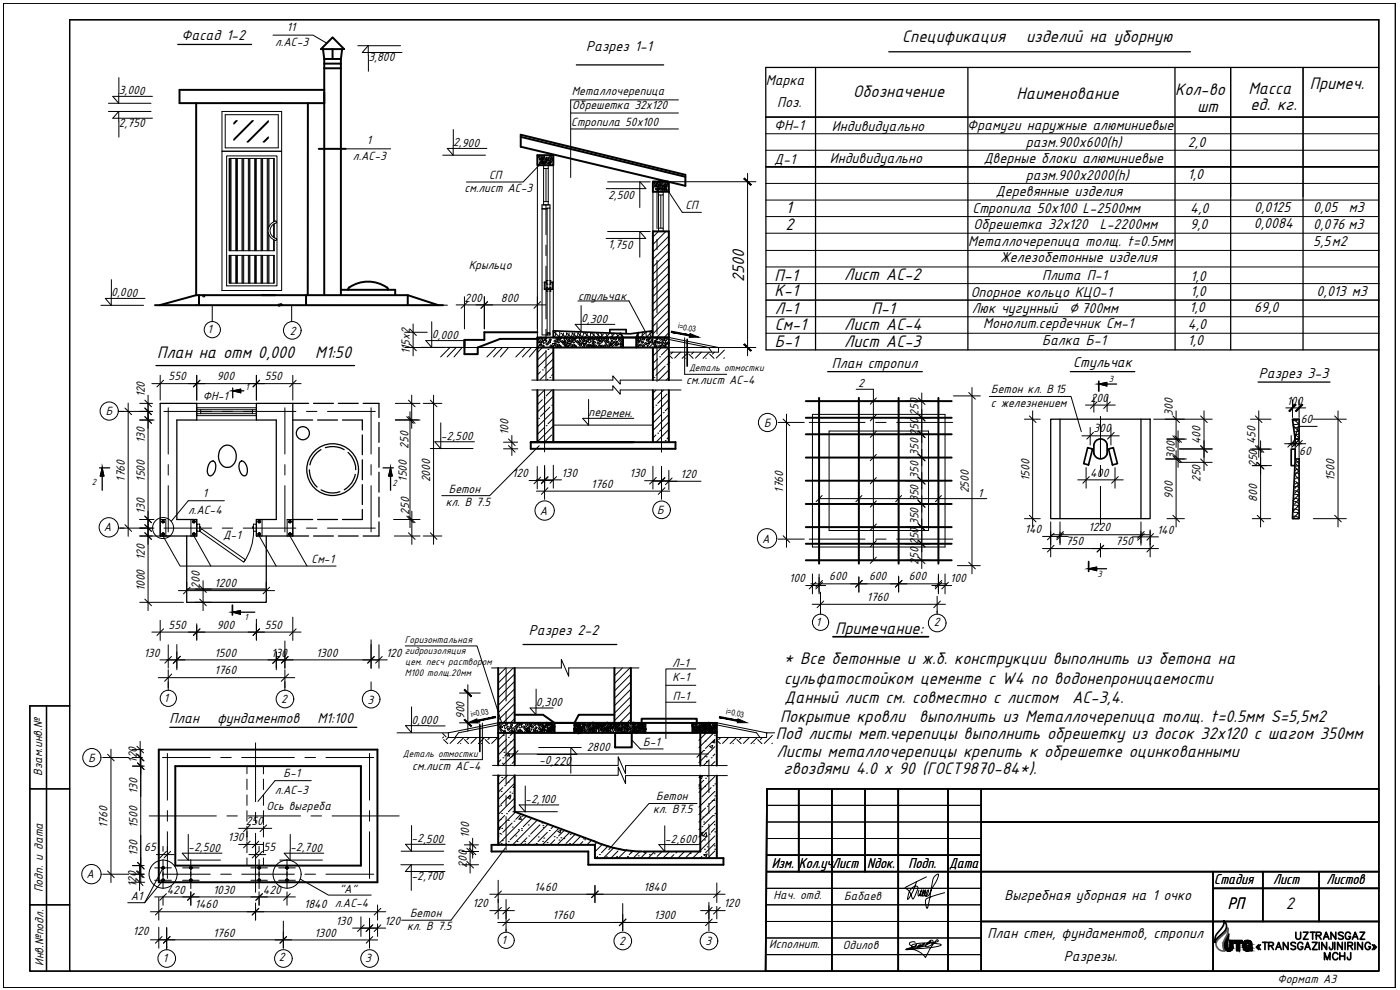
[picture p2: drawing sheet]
<svg xmlns="http://www.w3.org/2000/svg" width="420mm" height="297mm" viewBox="0 0 420 297" stroke-linecap="round" stroke-linejoin="round" font-family="sans-serif">
<defs><g id="words">
<g font-size="5.6">
<text x="270.8" y="12.7">Спецификация</text>
<text x="308" y="12.7">изделий на уборную</text>
<text x="256.1" y="29.1">Обозначение</text>
<text x="305.1" y="29.6">Наименование</text>
<text x="352.7" y="28.5">Кол-во</text>
<text x="374.7" y="28.2">Масса</text>
<text x="393.1" y="26.8">Примеч.</text>
<text x="359.3" y="33.5">шт</text>
<text x="375.3" y="33.1">ед. кг.</text>
<text x="235.9" y="63.8">1</text>
<text x="235.8" y="69.1">2</text>
<text x="223.4" y="84.8" transform="rotate(-90 223.4 84.8)">2500</text>
<text x="232.4" y="84.4">П-1</text>
<text x="232.5" y="88.8">К-1</text>
<text x="253.4" y="84.1">Лист АС-2</text>
<text x="232.5" y="94.2">Л-1</text>
<text x="261.6" y="94.3">П-1</text>
<text x="232.5" y="99.1">См-1</text>
<text x="253.4" y="99">Лист АС-4</text>
<text x="47.1" y="107.4">План на отм 0,000</text>
<text x="94.6" y="107.4">М1:50</text>
<text x="232.5" y="104.1">Б-1</text>
<text x="253.4" y="104">Лист АС-3</text>
<text x="250.6" y="190.3">Примечание:</text>
<text x="235.3" y="199.3">* Все бетонные и ж.б. конструкции выполнить из бетона на</text>
<text x="235.3" y="205.1">сульфатостойком цементе с W4 по водонепроницаемости</text>
<text x="235.5" y="210.9">Данный лист см. совместно с листом</text>
<text x="321.7" y="210.9">АС-3,4.</text>
<text x="232.9" y="221.7">Под листы мет.черепицы выполнить обрешетку из досок 32х120 с шагом 350мм</text>
<text x="234.1" y="216.5">Покрытие кровли</text>
<text x="275.8" y="216.5">выполнить из Металлочерепица толщ. t=0.5мм S=5,5м2</text>
<text x="233.1" y="227.2">Листы металлочерепицы крепить к обрешетке оцинкованными</text>
<text x="235.2" y="232.3">гвоздями 4.0 х 90 (ГОСТ9870-84*).</text>
<text x="368.5" y="272.8">РП</text>
<text x="385.9" y="272.8">2</text>
</g>
<g font-size="4.8">
<text x="54.5" y="12.1">Фасад 1-2</text>
<text x="175.9" y="15.4">Разрез 1-1</text>
<text x="229.8" y="25.5">Марка</text>
<text x="233.2" y="32">Поз.</text>
<text x="232.3" y="39">ФН-1</text>
<text x="249.7" y="39.2">Индивидуально</text>
<text x="290.3" y="39">Фрамуги наружные алюминиевые</text>
<text x="307.8" y="44.1">разм.900х600(h)</text>
<text x="356.5" y="44.1">2,0</text>
<text x="232.4" y="49.1">Д-1</text>
<text x="249" y="49">Индивидуально</text>
<text x="295.2" y="49">Дверные блоки алюминиевые</text>
<text x="307.9" y="54">разм.900х2000(h)</text>
<text x="356.5" y="53.7">1,0</text>
<text x="298.9" y="58.9">Деревянные изделия</text>
<text x="291.8" y="64">Стропила 50х100 L-2500мм</text>
<text x="357.2" y="63.8">4,0</text>
<text x="376.4" y="63.7">0,0125</text>
<text x="394.1" y="63.7">0,05</text>
<text x="404.8" y="63.8">м3</text>
<text x="292.2" y="68.6">Обрешетка 32х120</text>
<text x="330" y="68.6">L-2200мм</text>
<text x="357.2" y="68.8">9,0</text>
<text x="376.3" y="68.5">0,0084</text>
<text x="394.1" y="68.7">0,076 м3</text>
<text x="290.6" y="73.8">Металлочерепица толщ. t=0.5мм</text>
<text x="394.1" y="73.8">5,5м2</text>
<text x="300.1" y="78.5">Железобетонные изделия</text>
<text x="312.7" y="83.9">Плита П-1</text>
<text x="291.3" y="89">Опорное кольцо КЦО-1</text>
<text x="357.3" y="88.9">1,0</text>
<text x="357.3" y="84.2">1,0</text>
<text x="395.1" y="88.9">0,013 м3</text>
<text x="291.6" y="93.8">Люк чугунный</text>
<text x="320.8" y="94">∅ 700мм</text>
<text x="357" y="93.6">1,0</text>
<text x="376.4" y="93.6">69,0</text>
<text x="295" y="98.4">Монолит.сердечник См-1</text>
<text x="356.5" y="98.6">4,0</text>
<text x="312.7" y="103.4">Балка Б-1</text>
<text x="356.5" y="103.6">1,0</text>
<text x="249.7" y="110.3">План стропил</text>
<text x="322.1" y="110.2">Стульчак</text>
<text x="377.8" y="113.5">Разрез 3-3</text>
<text x="158.7" y="190.7">Разрез 2-2</text>
<text x="50.8" y="216.8">План</text>
<text x="65.1" y="216.8">фундаментов</text>
<text x="95.3" y="216.8">М1:100</text>
<text x="231.6" y="260.4">Изм.</text>
<text x="239.8" y="260.4">Кол.уч.</text>
<text x="249.8" y="260.4">Лист</text>
<text x="260.3" y="260.4">Nдок.</text>
<text x="272.7" y="260.5">Подп.</text>
<text x="284.8" y="260.4">Дата</text>
<text x="364.4" y="265.3">Стадия</text>
<text x="382.1" y="265.1">Лист</text>
<text x="398.1" y="265.1">Листов</text>
<text x="301.4" y="270">Выгребная уборная на 1 очко</text>
<text x="296.4" y="281.3">План стен, фундаментов, стропил</text>
<text x="319.3" y="288.2">Разрезы.</text>
</g>
<g font-size="4">
<text x="86.1" y="9.2">11</text>
<text x="82.6" y="13.9">л.АС-3</text>
<text x="110.6" y="18.4" transform="rotate(-1 110.6 18.4)">3,800</text>
<text x="35.6" y="28.3" transform="rotate(1 35.6 28.3)">3,000</text>
<text x="171.6" y="28.6">Металлочерепица</text>
<text x="171.7" y="32.8">Обрешетка 32х120</text>
<text x="35.7" y="38.1" transform="rotate(-1 35.7 38.1)">2,750</text>
<text x="171.5" y="37.9">Стропила 50х100</text>
<text x="110.1" y="43.3">1</text>
<text x="136" y="43.9" transform="rotate(1 136 43.9)">2,900</text>
<text x="105.9" y="48">л.АС-3</text>
<text x="146.8" y="53.7">СП</text>
<text x="139.4" y="57.6">см.лист АС-3</text>
<text x="182.5" y="59.6" transform="rotate(1 182.5 59.6)">2,500</text>
<text x="205.7" y="62.8">СП</text>
<text x="182.5" y="74.5" transform="rotate(1 182.5 74.5)">1,750</text>
<text x="140.7" y="80.6" transform="rotate(1 140.7 80.6)">Крыльцо</text>
<text x="33.4" y="88.9" transform="rotate(1 33.4 88.9)">0,000</text>
<text x="173.5" y="89.9" transform="rotate(1 173.5 89.9)">стульчак</text>
<text x="139.4" y="90.5">200</text>
<text x="150.4" y="90.5">800</text>
<text x="62.3" y="99.9">1</text>
<text x="87" y="100.4">2</text>
<text x="129.6" y="101.6" transform="rotate(1 129.6 101.6)">0,000</text>
<text x="174.4" y="96.7" transform="rotate(1 174.4 96.7)">0,300</text>
<text x="123" y="106.2" transform="rotate(-90 123 106.2)">115x2</text>
<text x="43.5" y="119.3" transform="rotate(-90 43.5 119.3)">120</text>
<text x="50.6" y="114.1">550</text>
<text x="65.1" y="114.1">900</text>
<text x="79.4" y="114.1">550</text>
<text x="205.9" y="115.3">см.лист АС-4</text>
<text x="257.5" y="116.2" transform="rotate(1 257.5 116.2)">2</text>
<text x="297.5" y="117.9">Бетон кл. В 15</text>
<text x="31.8" y="124.6">Б</text>
<text x="60.9" y="120.1">ФН-1</text>
<text x="176.6" y="124.9" transform="rotate(1 176.6 124.9)">перемен.</text>
<text x="275.6" y="124.8" transform="rotate(-90 275.6 124.8)">250</text>
<text x="297.3" y="122">с железнением</text>
<text x="327.3" y="120.6">200</text>
<text x="352" y="124.7" transform="rotate(-90 352 124.7)">300</text>
<text x="386.2" y="121.4">100</text>
<text x="132.3" y="131.9" transform="rotate(1 132.3 131.9)">-2,500</text>
<text x="152.6" y="130.6" transform="rotate(-90 152.6 130.6)">100</text>
<text x="229.3" y="128" transform="rotate(-1 229.3 128)">Б</text>
<text x="275.6" y="130.8" transform="rotate(-90 275.6 130.8)">250</text>
<text x="328.2" y="129.8">300</text>
<text x="390.4" y="126.9">60</text>
<text x="43.5" y="133" transform="rotate(-90 43.5 133)">130</text>
<text x="122.6" y="134.6" transform="rotate(-90 122.6 134.6)">250</text>
<text x="275.6" y="136.7" transform="rotate(-90 275.6 136.7)">350</text>
<text x="352.6" y="137.7" transform="rotate(-90 352.6 137.7)">300</text>
<text x="360.3" y="133.3" transform="rotate(-90 360.3 133.3)">400</text>
<text x="376.8" y="133.3" transform="rotate(-90 376.8 133.3)">450</text>
<text x="389.9" y="136.4">60</text>
<text x="153.7" y="143.2">120</text>
<text x="168.5" y="143">130</text>
<text x="189" y="143.3">130</text>
<text x="204.2" y="143.4">120</text>
<text x="275.6" y="143.7" transform="rotate(-90 275.6 143.7)">350</text>
<text x="327.2" y="143">400</text>
<text x="377.3" y="140.2" transform="rotate(-90 377.3 140.2)">250</text>
<text x="37.5" y="144.5" transform="rotate(-90 37.5 144.5)">1760</text>
<text x="43.5" y="144.5" transform="rotate(-90 43.5 144.5)">1500</text>
<text x="60.9" y="149.3">1</text>
<text x="122.1" y="144.5" transform="rotate(-90 122.1 144.5)">1500</text>
<text x="129.1" y="144.7" transform="rotate(-90 129.1 144.7)">2000</text>
<text x="134.7" y="147.8">Бетон</text>
<text x="177.4" y="146.3">1760</text>
<text x="235" y="147.8" transform="rotate(-90 235 147.8)">1760</text>
<text x="290.7" y="148" transform="rotate(-90 290.7 148)">2500</text>
<text x="293.5" y="149" transform="rotate(2 293.5 149)">1</text>
<text x="308.9" y="144.3" transform="rotate(-90 308.9 144.3)">1500</text>
<text x="352" y="149.6" transform="rotate(-90 352 149.6)">900</text>
<text x="360.3" y="144.7" transform="rotate(-90 360.3 144.7)">250</text>
<text x="400.5" y="144.3" transform="rotate(-90 400.5 144.3)">1500</text>
<text x="43.5" y="154.3" transform="rotate(-90 43.5 154.3)">130</text>
<text x="56.5" y="154.2">л.АС-4</text>
<text x="122.8" y="154.5" transform="rotate(-90 122.8 154.5)">250</text>
<text x="133.8" y="151.7">кл. В 7.5</text>
<text x="162" y="154.4">А</text>
<text x="197.2" y="154.1">Б</text>
<text x="275.6" y="150.7" transform="rotate(-90 275.6 150.7)">350</text>
<text x="377.3" y="150.6" transform="rotate(-90 377.3 150.6)">800</text>
<text x="31.2" y="159.5">А</text>
<text x="67" y="161.6">Д-1</text>
<text x="275.6" y="157.6" transform="rotate(-90 275.6 157.6)">350</text>
<text x="307.6" y="160">140</text>
<text x="326.7" y="159.5">1220</text>
<text x="347.3" y="160.1">140</text>
<text x="228.7" y="162.8">А</text>
<text x="275.6" y="163.6" transform="rotate(-90 275.6 163.6)">250</text>
<text x="319.9" y="163.6">750</text>
<text x="334.8" y="163.6">750</text>
<text x="43.5" y="168" transform="rotate(-90 43.5 168)">120</text>
<text x="93.5" y="168.9">См-1</text>
<text x="275.6" y="169.5" transform="rotate(-90 275.6 169.5)">250</text>
<text x="43.5" y="177.4" transform="rotate(-90 43.5 177.4)">1000</text>
<text x="59.9" y="176.7" transform="rotate(-90 59.9 176.7)">200</text>
<text x="64.4" y="176.2">1200</text>
<text x="236.9" y="174.7">100</text>
<text x="248.9" y="174.2">600</text>
<text x="260.8" y="174.2">600</text>
<text x="272.7" y="174.2">600</text>
<text x="285.2" y="174.7">100</text>
<text x="260.2" y="180.3">1760</text>
<text x="50.6" y="188.7">550</text>
<text x="65.1" y="188.7">900</text>
<text x="79.4" y="188.7">550</text>
<text x="244.9" y="187.7">1</text>
<text x="280.3" y="187.9">2</text>
<text x="43.2" y="197">130</text>
<text x="64.4" y="197">1500</text>
<text x="81.4" y="197">130</text>
<text x="94.9" y="197">1300</text>
<text x="115.9" y="197">120</text>
<text x="64.4" y="202.4">1760</text>
<text x="201.7" y="200.2">Л-1</text>
<text x="201.9" y="204.4">К-1</text>
<text x="201.9" y="209.9">П-1</text>
<text x="49.1" y="210.6">1</text>
<text x="84.4" y="210.9">2</text>
<text x="110.3" y="211.1">3</text>
<text x="139.4" y="215.8" transform="rotate(-90 139.4 215.8)">900</text>
<text x="160.9" y="211.8" transform="rotate(1 160.9 211.8)">0,300</text>
<text x="123.5" y="217.1" transform="rotate(1 123.5 217.1)">0,000</text>
<text x="176.1" y="225.2">2800</text>
<text x="193" y="223.8">Б-1</text>
<text x="12.6" y="232.8" transform="rotate(-90 12.6 232.8)">Взам.инв.№</text>
<text x="26.6" y="228.6">Б</text>
<text x="41.1" y="228.8" transform="rotate(-90 41.1 228.8)">120</text>
<text x="85.1" y="233.3">Б-1</text>
<text x="123.7" y="230.9">см.лист АС-4</text>
<text x="161.8" y="229.3" transform="rotate(1 161.8 229.3)">-0,220</text>
<text x="41.3" y="238.3" transform="rotate(-90 41.3 238.3)">130</text>
<text x="82.5" y="238.2">л.АС-3</text>
<text x="80" y="243">Ось выгреба</text>
<text x="157.6" y="240.9" transform="rotate(1 157.6 240.9)">-2,100</text>
<text x="196" y="244.1">кл. В7.5</text>
<text x="196.9" y="240.2">Бетон</text>
<text x="32.3" y="248.4" transform="rotate(-90 32.3 248.4)">1760</text>
<text x="41.3" y="248.4" transform="rotate(-90 41.3 248.4)">1500</text>
<text x="73.7" y="247.5">250</text>
<text x="140.8" y="251.4" transform="rotate(-90 140.8 251.4)">100</text>
<text x="41.3" y="256.8" transform="rotate(-90 41.3 256.8)">130</text>
<text x="43.3" y="255.4">65</text>
<text x="56.5" y="255.4" transform="rotate(1 56.5 255.4)">-2,500</text>
<text x="68.4" y="252.4">130</text>
<text x="79.1" y="255.4">55</text>
<text x="87.1" y="255.4" transform="rotate(1 87.1 255.4)">-2,700</text>
<text x="123.5" y="252.7" transform="rotate(1 123.5 252.7)">-2,500</text>
<text x="199.5" y="252.8" transform="rotate(1 199.5 252.8)">-2,600</text>
<text x="26" y="263.5" transform="rotate(-1 26 263.5)">А</text>
<text x="140.1" y="260.4" transform="rotate(-90 140.1 260.4)">200</text>
<text x="12.8" y="267.7" transform="rotate(-90 12.8 267.7)">Подп. и дата</text>
<text x="40.9" y="266.2" transform="rotate(-90 40.9 266.2)">120</text>
<text x="50" y="268.1">420</text>
<text x="64" y="268.1">1030</text>
<text x="78.9" y="268.1">420</text>
<text x="101.8" y="267.8">&quot;А&quot;</text>
<text x="123.5" y="264.1" transform="rotate(-1 123.5 264.1)">-2,700</text>
<text x="160.3" y="267.3">1460</text>
<text x="193.2" y="267.3">1840</text>
<text x="232.2" y="269.7">Нач. отд.</text>
<text x="253.4" y="269.9">Бабаев</text>
<text x="39.2" y="270.1">А1</text>
<text x="58.5" y="272.5">1460</text>
<text x="91.3" y="272.5">1840 л.AC-4</text>
<text x="123" y="275.2">Бетон</text>
<text x="141.8" y="272.2">120</text>
<text x="165.8" y="275.8">1760</text>
<text x="196.2" y="275.8">1300</text>
<text x="217.2" y="272.2">120</text>
<text x="39.9" y="280.7">120</text>
<text x="64" y="281">1760</text>
<text x="94.4" y="281">1300</text>
<text x="100.8" y="277.5">130</text>
<text x="115.4" y="277.5">120</text>
<text x="122.2" y="279.1">кл. В 7.5</text>
<text x="150.5" y="283.2">1</text>
<text x="185.8" y="283.4">2</text>
<text x="211.8" y="283.5">3</text>
<text x="230.8" y="284.5">Исполнит.</text>
<text x="253" y="284.6">Одилов</text>
<text x="13" y="289.9" transform="rotate(-90 13 289.9)">Инв.№подл.</text>
<text x="48.9" y="288.6">1</text>
<text x="83.7" y="288.4">2</text>
<text x="109.6" y="288.7">3</text>
<text x="383.4" y="294.9">Формат А3</text>
</g>
<g font-size="3.2">
<text x="206.8" y="111.4">Деталь отмостки</text>
<text x="121.5" y="192.9">Горизонтальная</text>
<text x="121.5" y="196.2">гидроизоляция</text>
<text x="121.5" y="202.8">М100 толщ.20мм</text>
<text x="121.6" y="199.5">цем. песч раствором</text>
<text x="120.9" y="227">Деталь отмостки</text>
</g>
<g font-size="3">
<text x="73.7" y="116.9">1</text>
<text x="332.8" y="114.5">3</text>
<text x="27.5" y="145.5">2</text>
<text x="117.8" y="145.9">2</text>
<text x="329.3" y="173.1">3</text>
<text x="73.4" y="186.1">1</text>
</g>
<g font-size="2.4">
<text x="203.4" y="98.6" transform="rotate(12 203.4 98.6)">i=0.03</text>
<text x="141.5" y="215.3" transform="rotate(-11 141.5 215.3)">i=0.03</text>
<text x="217.8" y="214.2" transform="rotate(11 217.8 214.2)">i=0.03</text>
</g>
</g></defs>
<g fill="none" stroke="#000" stroke-width=".59">
<path d="M96.9 14.7l.4 3h5l.4-3M97.3 17.7v70.9M97.3 19.1h5M99.8 11.2l3.5 3.5h-7zM99.8 14.7v3M102.3 17.7v70.9M58.9 30.9v57.7M92.4 30.9v57.7h-33.5M97.3 27h-43.4v3.9h43.4M97.3 20.5h5M95.7 44.7h8M156.3 40.4l49.4 12.1v3.3l-49.4-11.8z"/>
<path d="M156.3 41.1l49.4 11.9M161.3 46.6h4.8v3h-4.8zM200.5 54.5h-4.6v3h4.8v-2.9M46.5 91.6h86.5M58.9 88.6l-11 3M59.7 88.6v3M78.6 88.6h4M91.8 88.6v3M92.4 88.6h30v3M102.3 87h16.3v1.6M104.8 86.3a9.9 9.9 0 0 1 11.3 0M104.8 86.2l-.3 .8"/>
<path d="M116.1 86.2l.3 .6M116.4 86.8v.2M122.4 88.6l9.2 3M161.3 99.7h-15.9v2.3h-6v2.3M186.2 100l.8 1.3v3M191.6 99.8l-.6 1.5v3M161.3 101.7h-11.2l-6.7 2.6v2h-4v-4.3M161.3 117v15.7M161.3 104.3h39.4M166.1 104.3v9.7M166.1 117v15.7M195.9 101.3v-31.9h4.8v44.7"/>
<path d="M195.9 104.3v9.8M195.9 117.1v15.6M200.7 101.3h-39.4v12.7M200.7 117.1v15.6M245.8 119.4v49.7M257.8 119.4v49.7M269.7 119.4v49.7M281.6 119.4v49.7M159.3 132.7v2h43.4v-2h-43.4h30.8M241.8 137.3h43.8M241.8 130.3h43.8M241.8 125.3h43.8"/>
<path d="M241.8 120.4h43.8M241.8 158.2h43.8M241.8 151.2h43.8M241.8 144.2h43.8M241.8 163.2h43.8M241.8 168.1h43.8M149.5 200.4v29.3M149.5 216.9h65.6v12.8M149.5 219.9h65.6M154.5 214.5h8.5l3.4 2.4h6l1.3-2.4h10.7M154.5 200.4v16.5M154.5 219.9v9.8"/>
<path d="M166.4 216.9v3M172.4 216.9v3M184.4 200.4v16.5M184.6 219.9h5v4.3h-5zM189.3 200.4v16.5M192.6 216.9v-1.3h16.5v1.3M193.7 216.9v3M207.8 216.9v3M210.2 219.9v9.8M47.7 224.9h65.6v39.8h-65.6zM52.6 229.9h55.7v29.8h-55.7zM149.5 232.6v20.9"/>
<path d="M154.5 232.6v10.9l23.9 8.9M210.2 232.7v22.8h-17.1M215.1 232.7v24.7M147.5 253.5h31v4h38.6v2h-40.5v-4h-29.1zM178.4 252.4a36 36 0 0 0 14.3 3.1"/>
</g>
<g fill="none" stroke="#000" stroke-width=".3">
<path d="M81.9 10.5h12l4.2 2.5M107.4 13.7h12.8M32.5 31h12.8M32.5 33.4h12.8M66.6 30.9h17.9M103.7 44.7h13.5M132.9 46.6h12.8M161.3 46.6v54.7M161.7 47h.9l-.6 .9zM162 46.6l-.7 1M162.1 47.8h.1M162.7 47.8h.1"/>
<path d="M162.8 48.9h.1M162.8 48.5h.1M162.8 48.5l-5.8 6.1h-17M163.1 47.2h.1M163.1 49.6h1.4v.9h-1.4zM163.1 50.5v11h1.4v-11M163.6 48.9h.1M163.6 46.6l-2.1 3M163.7 48.4h.1M163.9 47.2h.9l-.6 .9zM164.3 48h.1M164.9 48h.1"/>
<path d="M165 49.1h.1M165 48.6h.1M165.3 47.3h.1M165.3 46.6l-2.2 3M166.1 47.8l-1.3 1.8M166.1 46.6v54.7M182.4 54.6h12.7M196.4 55h.9l-.6 .9zM196.8 55.8h.1M197.2 57.5v11.1M197.4 55.8h.1M197.5 56.9h.1"/>
<path d="M197.5 54.5l-1.6 2.2M197.5 56.4h.1M197.6 57.5h1.4v1h-1.4zM197.6 58.5v10.9M197.8 55.1h.1M197.8 54.5h.1M198.3 56.8h.1M198.4 56.4h.1M198.6 55.2h.9l-.7 .8zM199 55.9h.1M199 58.5v10M199.1 54.5l-2.1 3"/>
<path d="M199.6 57h.1M199.6 55.9h.1M199.7 56.6h.1M199.8 56.3l5 7.4h5.7M200 55.2h.1M200.7 54.5l-2.1 3M163.1 60.5h1.4M163.9 61.5v8.9M163.9 73.5v3.2M163.9 79.9v15.8M182.4 69.5h12.7M197.2 71.8v3.1"/>
<path d="M197.2 78.1v15.8M197.6 69.4l-1.7 1.7M197.6 68.5h1.4v.9h-1.4M199.8 69.4l-3.9 4M200.7 70.8l-4.8 4.8M200.7 73l-4.8 4.8M200.7 75.3l-4.8 4.8M200.7 77.5l-4.8 4.8M200.7 79.7l-4.8 4.8M30.3 91.6h12.8M61.1 88.8h.1M63.7 91.6v4.9"/>
<path d="M83.7 91.6h.1M84.3 91.4h.1M87.5 91.6v4.9M126.7 91.6h7.6M163.9 98.8v3.2M166.2 99.6l-.1-.2 1.5 1.5M166.7 99.3l.1 .8-.6 1.1M167.9 99.7l-.1 1.5M168.3 99.9l1.3 1.1M169.1 99.9l-.1 .5-.7 .8M170 99.9l1.3 1.1M170.1 99.8l-.2 .8-.4 .6"/>
<path d="M170.8 99.9l-.1 .5-.6 .8M171.7 99.9l1.3 1.1M171.8 99.8l-.2 .8-.4 .6M172.5 99.9l-.1 .5-.6 .8M173.4 99.9l1.3 1.1M173.4 90.3h15.4l5.1 9.6M173.5 99.8l-.2 .8-.4 .6M174.1 99.9v.5l-.6 .8M175.2 99.8l-.2 .8-.4 .6M175.4 99.9l1.4 1.1M176.2 99.9v.5l-.7 .8M177.2 99.9l-.2 1.3"/>
<path d="M177.5 99.9l1.3 1.1M178.3 99.9l-.2 .7-.5 .6M179.4 99.8l.2 .7-.4 .7M191.7 99.9l-.2 .7 .4 .7M193 99.6l-.3 .9 .8 .8M194 99.5l.1 1.7M195.2 99.4l-.1 .8 .5 1.1M195.6 99.7l.2-.2-1.6 1.5M197.2 97v3.2M200.7 82l-4.8 4.8M200.7 84.2l-4.8 4.8M200.7 86.4l-4.8 4.9"/>
<path d="M200.7 88.6l-4.8 4.9M200.7 90.9l-4.8 4.8M200.7 93.1l-4.8 4.9M200.7 95.4l-4.8 4.8M200.7 97.6l-3.7 3.7M200.7 99.8l-1.4 1.5M69.8 117.3l2.4 .6M126.4 104.2h12.8M134.3 104.3h64.4M135 104.3l-2.8 2.8M136.9 104.3l-2.7 2.8M138.7 104.3l-2.4 2.8"/>
<path d="M148.9 104.3l-2.8 2.8M150.8 104.3l-2.7 2.8M152.6 104.3l-2.4 2.8M157.6 104.3l-2.8 2.8M159.5 104.3l-2.7 2.8M159.6 114h24.3v-1.2l2.2 2.5v-1.3h18.5M159.6 117h24.3v-1.3l2.2 2.6v-1.3h18.3M161.3 104.3l-2.4 2.8M161.5 101.6h.1M161.6 102.6h.1M162.2 102.5h.1M162.4 101.5h.1"/>
<path d="M162.8 102l1.4 .3-1 .8zM162.9 103.8h.1M163.4 117v18.6M163.5 101.6h.1M163.9 105.1v8.9M164.2 103.2h.1M164.2 101.3l-2.9 2.9M164.8 102.7h.1M165.3 103.8h.1M165.8 103.1l.9-.1-.6 1zM166.6 102.4h.1M167 103.8h.1"/>
<path d="M167.2 101.7h.1M167.6 103.5h.1M168 103.9h.1M168.1 101.5h.1M168.6 101.3l-2.9 3M168.7 102.5h.1M169.1 103h.1M169.2 101.6h1l-.7 .9zM169.4 102.7h.1M169.6 103.5h.1M169.9 103.8h.1M170.1 102.9h.1"/>
<path d="M170.4 103.1l.9-.1-.7 1zM170.6 102.2h.1M170.8 101.6h.1M171.1 102.4h.1M171.6 103.8h.1M171.7 101.7h.1M172.2 103.5h.1M172.6 103.9h.1M172.6 101.5h.1M173.1 101.3l-3 3M173.3 102.5h.1M173.7 103h.1"/>
<path d="M173.8 101.6h.9l-.6 .9zM174.1 103.5h.1M174.7 102.9h.1M175 103.1l1-.1-.7 1zM175.1 102.2h.1M175.3 101.6h.1M175.8 102.4h.1M176.3 103.8h.1M176.4 101.7h.1M176.8 103.5h.1M177.3 103.9h.1M177.3 101.5h.1"/>
<path d="M177.6 101.3l-3 3M177.8 103.9h.1M177.9 103.4h.1M178 102.5h.1M178 101.8h.1M178.6 103.8h.1M178.9 101.6h.1M179 100.1l1.3 1M179.4 102h.1M179.5 103h.1M179.7 101.6h.9l-.6 .9zM180 103.9h.1"/>
<path d="M180.3 100l.4 .9M180.5 102.4h.1M180.7 103.9h.1M181 101.6h.1M181.1 100.2l-1.1 .9M181.5 104h.1M181.7 102.4h.1M181.8 100.2l.4 .9M182.1 101.3l-3 3M182.3 101.8h.1M182.3 102.5h.1M182.6 103.8h.1"/>
<path d="M182.8 100.2l-1.1 .9M183 102.9h.1M183.3 101.6h.9l-.7 .9zM183.3 103.5h.1M183.4 100.1l.4 .9M184 102.8h.1M184.4 100.2l-1.2 .9M184.7 101.7h.1M184.7 102.6h.1M184.9 103.5h.1M185 100.2l.4 .9M185.4 103.2h.1"/>
<path d="M185.8 101.6h.1M186 100.2l-1.2 1M186.1 103.4l.9-.1-.7 1zM186.5 103.2h.1M186.5 101.3l-3 3M186.6 101.6h.1M187 101.3h4M191.2 101.5h.1M191.4 103.8h.1M191.4 102.4h.1M191.5 101.6h.9l-.6 .9zM192.7 102.7h.1"/>
<path d="M193 103.8h.1M193.2 101.7h.1M193.3 101.3l-2.3 2.3M193.5 100l-1.3 1.1M193.7 103.1h.1M194.1 103.1h.9l-.7 .9zM194.3 102.1h.1M194.7 101.6h.1M194.8 102.7h.1M195.5 102.6h.1M196.3 103.3h.1M196.6 102.5h.1"/>
<path d="M196.7 103.9h.1M197.1 101.6h.1M197.2 102.7h.1M197.2 103.4v11.1M197.7 101.3l-2.9 3M197.9 102.8h.1M198 103.9h.1M198.5 117v18.7M198.8 102.8h.1M199 102h.1M199.4 101.6h.9l-.6 .9zM199.5 103.9h.1"/>
<path d="M199.7 103.1h.1M200.5 103h.1M200.7 102.7l-1.5 1.6M200.7 101.3l14.9 3M200.7 106.5l1.1 1M200.7 101.9l12 2.4 .9 1.4M201.9 105.7l-.6 .6M204.2 105.7l-1.7 1.7M205.6 107.4l.1 .1M206.6 105.7l-1.9 1.8M206.7 106.3l1.3 1.2M208.1 105.7l-.6 .6"/>
<path d="M210.5 105.7l-1.8 1.7M211.8 107.4l.1 .1M212.8 105.7l-1.8 1.8M213 106.3l1.3 1.2M214.4 105.7l-.6 .6M215.6 104.3h2.5M215.6 104.3v1.4h-14.9M215.8 104.3l-.2 .1M217.4 107.4l-.2 .1M217.4 105l-2.4 2.4M256.9 116.8h5.2M263 119.4l-1.8 1.9"/>
<path d="M329.8 115.2l2.4 .6M49.2 123.4h14.3M50.5 122.3v13.9M50.5 139.4v3.1M66.7 123.4h3.1M73 123.4h15.8M85.5 122.3v13.9M85.5 139.4v3.1M92 123.4h3.1M98.3 123.4h14.3M111.4 122.3v13.9M111.4 139.4v3.1"/>
<path d="M129.1 134.6h12.9M161.8 133.7l-14.8 15h-14.4M166.1 127.6h29.8M242.9 126.7h16.7M243.8 124.3h39.8v39.8h-39.8zM248.8 129.3h29.9v29.9h-29.9zM262.8 126.7h3.1M263 129.4l-1.8 1.8M263 136.4l-1.8 1.8M263 124.4l-1.8 1.9M269.1 126.7h16.8M330.3 134.7v-3v6"/>
<path d="M330.3 124.9v11.5M330.3 139.6v3.2M388.3 127.8l-.2-.2 1.5 1.6M388.4 125.8l1.2 1.2M388.4 130l1.3 1.3M388.7 131.7v6M388.8 137.9l.9 1.2M388.8 139.1l.9 1.2M389.7 138.5l-.9 .4M389.7 139.7l-.9 .3M389.8 125.8l-1 .4-.7-.1M389.9 131.7v6"/>
<path d="M389.9 129.3l-1.5 .2M389.9 127.2l-1.7 .1M389.9 130l-.7 .4-.7 .1M389.9 131.5l-1.2 .1M389.9 127.8l-.9 .5h-.7M30.7 140.4l-.6 2.4M49.2 158.5h14.3M50.5 145.7v13.9M66.7 158.5h3.1M67.3 150.2h-10.8l-5.1 6.2M73 158.5h15.8M85.5 145.7v13.9"/>
<path d="M92 158.5h3.1M98.3 158.5h14.3M111.4 145.7v13.9M117.2 140.4l-.6 2.4M245.8 149.6h50.3M246.7 148.7l-1.8 1.8M258.7 148.7l-1.8 1.8M263 143.3l-1.8 1.9M263 150.3l-1.8 1.8M263 157.2l-1.8 1.9M270.6 148.7l-1.8 1.8M282.5 148.7l-1.8 1.8"/>
<path d="M330.3 145.9v11.5M388 152.8h.8l1 .5M388 155l.8-.1 1 .5M388.3 151.6l1.5 .1M388.3 153.8l1.5 .1M388.5 146.2l.7-.2 .6 .4M388.5 149.5l.7 .1 .7 .5M388.5 150.5h.5l.8 .7M388.5 142.1l.7-.2 .7 .4M388.5 148.4l1.3 .1M388.6 147.3l.6 .1 .6 .6M388.8 142.7l.9 1.1"/>
<path d="M388.8 144.4l.9 1.1M388.9 140.4l.9 1.1M389.5 148.7l-1.4 1.6 .1-.2M389.5 151.9l-1.4 1.6 .1-.2M389.5 154.1l-1.4 1.6 .1-.2M389.6 144.9l-.9 .4M389.6 146.7l-1 1.3M389.6 149.9l-1.1 1.4M389.6 140.8l-.9 .4M389.7 143.3l-.9 .4M389.7 145.2l-1 1.4M389.8 141.2l-1.1 1.3"/>
<path d="M48.9 160.8l5.1 9h46.9M58.2 160.8l5.1 9M77.8 160.8l5.1 9M87 160.8l5.1 9M242.9 161.8h16.7M262.8 161.8h3.1M263 162.2l-1.8 1.9M263 167.2l-1.8 1.8M269.1 161.8h16.8M326.7 170.6l2.4 .6M69.8 183.7l2.4 .6M121.6 193.8h21.6l7.4 23.1"/>
<path d="M246.2 183.3v1M281.2 183.3v1M50.5 204.6v2.5M85.5 204.6v2.5M111.4 204.6v2.6M119.2 219.9h12.8M132.2 219.9h2.4M134.6 219.9v1.4h14.9M147.5 200.4h21v-2.5l2.2 5v-2.5h21.1M149.5 219.9h65.6M149.5 216.9l-14.9 3M149.5 217.5l-11.9 2.4-1 1.4"/>
<path d="M149.7 217.3h.1M149.9 218.5h.1M150.4 218.1h.1M151.1 216.9l-1.4 1.4M151.2 217.6l1.4 .3-1 .8zM151.4 219.5h.1M151.8 200.4l-2.1 2.1M151.9 200.4v9.9M151.9 213.4v3.2M151.9 219.8v15.7M152 217.2h.1M152.6 218.8h.1"/>
<path d="M153.3 218.3h.1M153.7 219.5h.1M154 200.4l-4.3 4.4M154.2 218.7h1l-.7 .9zM154.5 202.2l-4.8 4.8M154.5 204.4l-4.8 4.8M154.5 206.7l-4.8 4.8M154.5 208.9l-4.8 4.8M154.5 211.2l-4.8 4.7M154.5 213.4l-3.6 3.5M154.5 215.6l-1.3 1.3M155 218.1h.1"/>
<path d="M155.4 219.4h.1M155.6 217.3h.1M155.6 216.9l-3 3M156 219.2h.1M156.5 219.5h.1M156.5 217.1h.1M157.2 218.1h.1M157.6 218.7h.1M157.7 217.3h.9l-.7 .8zM158.1 219.2h.1M158.3 219.4h.1M158.5 218.5h.1"/>
<path d="M158.5 219.5h.1M158.8 218.7h.9l-.6 .9zM159 217.8h.1M159.2 217.2h.1M159.8 218.1h.1M160 216.9l-2.9 3M160.3 219.5h.1M160.4 219h.1M160.5 217.4h.1M161.1 219.4h.1M161.4 217.2h.1M161.8 217.6h.1"/>
<path d="M161.9 218.6h.1M162.2 217.2h.9l-.6 .9zM162.3 219.5h.1M162.5 219.6h.1M162.5 219h.1M162.6 217.2h.1M162.9 218h.1M163 218h.1M163.1 218.8h.1M163.1 219.6h.1M163.3 218.1h.1M163.9 217.4h.1"/>
<path d="M163.9 218.1h.1M164 217h.1M164.2 219.4h.1M164.4 219.1h.1M164.4 219.6h.1M164.5 217.5h.1M164.5 216.9l-3 3M164.6 218.5h.1M164.6 217.2h.1M164.8 219.5h.1M164.9 218.8h.1M164.9 217.2h.9l-.6 .9z"/>
<path d="M164.9 219.1h.1M165.1 218.4h.1M165.2 219.5h.1M165.3 217.2h.1M165.4 217.2h.1M165.4 219h.1M165.6 219h.8l-.6 .9zM165.6 218.4h.1M165.8 218h.1M165.8 218.4h.1M165.9 218.8h.1M166.1 217.3h.1"/>
<path d="M166.2 218.1h.1M166.4 219.4l-.4 .5M172.4 218.8h.1M172.5 219.4h.1M172.5 217.6h.1M172.6 217.1h.1M172.8 218.8h.1M172.9 219.5h.1M172.9 217.6h.1M173 217.3h.8l-.6 .8zM173 219h.1M173 218.4h.1"/>
<path d="M173.6 219.9h.1M173.6 218.9h.1M173.7 219.5h.1M173.7 217.3h.1M173.8 217.3h.1M173.8 218.3h.1M173.8 217.6h.1M174 218.3h.1M174.1 219.4h.1M174.1 218.4h.1M174.1 219.8h.1M174.4 218.8h.1"/>
<path d="M174.5 219.5h.1M174.5 218.3h.1M174.6 219h.1M174.7 218.4h.1M174.9 216.9l-2.5 2.5M175.1 217.6h.1M175.1 217.1h.1M175.2 218.2h.1M175.2 218.9h.1M175.2 219.5h.1M175.5 218.7h.9l-.6 .9zM176.1 217.6h.1"/>
<path d="M176.3 218.1h.1M176.4 219.6h.1M176.9 217.3h.1M176.9 218.9h.1M176.9 218.3h.1M177 217.3h.1M177 217.6h.1M177.2 218.9h.1M177.5 219.4h.1M177.6 218.4h.1M177.8 218.8h.1M177.9 218.1h.1"/>
<path d="M177.9 217h.1M178 219.5h.1M178 219h.1M178.1 218.4h.1M178.7 218.9h.1M178.7 219.5h.1M178.8 217.6h.1M178.8 217.1h.1M178.9 218.3h.1M179.1 218.3h.1M179.1 217.1h.1M179.4 216.9l-3 3"/>
<path d="M179.4 218.7h.9l-.6 .9zM179.6 218.3h.1M180.1 217.6h.1M180.2 217.1h.1M180.2 218.2h.1M180.4 217.6h.1M180.4 218.9h.1M180.6 218.1h.1M180.7 219.6h.1M181.2 217.3h.1M181.2 218.9h.1M181.2 218.3h.1"/>
<path d="M181.3 217.3h.1M181.4 217.6h.1M181.5 218.9h.1M181.8 219.4h.1M181.9 218.4h.1M182.1 218.8h.1M182.2 218.1h.1M182.2 217h.1M182.3 219.5h.1M182.4 219h.1M182.4 218.4h.1M183 218.9h.1"/>
<path d="M183 219.5h.1M183.1 217.6h.1M183.1 217.1h.1M183.2 218.3h.1M183.4 218.3h.1M183.4 217.1h.1M183.8 218.7h.9l-.7 .9zM183.9 218.3h.1M183.9 216.9l-3 3M184.4 217.6h.1M184.5 217.1h.1M184.6 218.2h.1"/>
<path d="M184.6 200.4l-.2 .2M184.8 218.9h.1M184.8 217.6h.1M185 218.1h.1M185.1 219.6h.1M185.5 217.3h.1M185.5 218.9h.1M185.6 218.3h.1M185.7 217.3h.1M185.7 217.6h.1M185.9 218.9h.1M186.3 218.4h.1"/>
<path d="M186.4 218.9h.1M186.4 219.5h.1M186.6 217h.1M186.6 218.1h.1M186.8 200.4l-2.4 2.4M187.2 218.4h.1M187.5 217.6h.1M187.5 217.1h.1M187.7 218.7h.1M187.8 217.1h.1M187.9 219.5h.1M188 218.2h.1"/>
<path d="M188 217.5h.1M188.1 218.7h.1M188.2 217.7h.1M188.3 216.9l-2.9 3M188.4 218.9h.1M188.5 217.3h.9l-.7 .8zM188.9 218.6h.1M189 219.7h.1M189 200.4l-4.6 4.7M189.3 202.3l-4.9 5M189.3 204.6l-4.9 5M189.3 206.8l-4.9 5"/>
<path d="M189.3 209l-4.9 5M189.3 211.2l-4.9 5M189.3 213.5l-3.3 3.4M189.3 215.7l-1.1 1.2M189.5 219.4h.1M189.6 218.2h.1M189.6 217h.1M190 217.7h.1M190 217.4h.1M190.1 217h.1M190.1 219.1h.1M190.1 219.4h.1"/>
<path d="M190.3 218h.1M190.4 218.5h.1M190.4 217.2h.1M190.6 219.5h.1M190.6 218.8h.1M190.7 218.1h.1M191 219.7h.1M191.2 219.3h.1M191.2 218.1h.1M191.3 219.4h.1M191.5 217.2h.1M191.7 218.3h.1"/>
<path d="M191.7 218.6h.1M191.8 218.1h.1M191.9 219.1h.1M192 219.5h.1M192.1 217.6h.1M192.2 217.1h.1M192.2 218.6h.1M192.3 218.3h.1M192.3 219h.9l-.6 .9zM192.3 217.8h.1M192.5 217.1h.1M192.5 218.3h.1"/>
<path d="M192.6 218.6h.1M192.7 217.5h.1M192.7 218.1h.1M192.8 216.9l-3 3M192.9 218.8h.1M193.1 217.3h.1M193.1 219.6h.1M193.3 219.4h.1M193.4 217.3h.1M193.4 219.7h.1M193.6 218.8h.1M199.8 205.6h9"/>
<path d="M199.8 210.7h9.1M207.9 217.6h.1M208 218.1h.1M208 217.1h.1M208.1 217.1h.1M208.1 218.7h.1M208.1 217.4h.9l-.6 .9zM208.2 219h.1M208.5 219.6h.1M208.5 217.1h.1M208.8 217.1h.1M208.8 200.7h-9v20.9"/>
<path d="M208.9 219.1h.1M208.9 218.4h.1M209 218h.1M209.2 219.6h.1M209.3 218.4h.1M209.3 219.2h.1M209.6 219h.1M209.8 218.4h.1M209.9 218h.1M210 219.6h.1M210 218.7h.1M210.1 218.2h.1"/>
<path d="M210.1 219.2h.1M210.1 218.5h.9l-.6 .9zM210.4 217.3h.1M210.5 218h.1M210.6 219.5h.1M210.7 217.8h.1M210.7 217.1h.1M210.7 217.6h.1M210.8 217.4h.1M210.9 218.1h.1M210.9 219h.1M211.1 217.1h.1"/>
<path d="M211.1 216.9l-3 3M211.2 217.5h.1M211.3 218.7h.1M211.4 217.6h.1M211.4 219.2h.1M211.5 217.9h.1M211.5 217.1h.1M211.5 218.4h.1M211.6 219.6h.1M211.7 218.6h.1M211.8 217.5h.1M211.8 218.1h.1"/>
<path d="M211.9 217.1h.1M211.9 217.6h.1M212 218.5h.1M212.1 218.1h.1M212.1 217.1h.1M212.4 217.6h.1M212.4 218.4h.1M212.5 219.5h.1M212.5 217.5h.1M212.6 218.2h.1M212.6 218.5h.1M212.7 218.4h.1"/>
<path d="M212.7 217h.1M212.8 219.2h.1M212.8 217.6h.1M213 218.6h.1M213 218.9h.1M213.1 217.2h.9l-.6 .9zM213.1 218.1h.1M213.1 219.5h.1M213.3 218.4h.1M213.5 218.7h.1M213.6 219.4h.1M213.7 219.7h.1"/>
<path d="M213.9 218.7h.1M214 218h.1M214.2 219.7h.1M214.3 217.9h.1M214.3 218.4h.1M214.4 217.1h.1M214.5 219.7h.1M214.7 217.5h.1M214.7 219.6h.1M214.7 218.9h.1M214.7 218.1h.1M214.8 219.4h.1"/>
<path d="M215 217.5l-2.5 2.4M215.1 216.9l15 3M215.1 217.5l12 2.4 1 1.4M230.1 219.9h2.4M230.1 219.9v1.4h-15M230.2 219.9l-.1 .1M48.8 227.3h14.3M50.2 226.1v14M66.2 227.3h3.2M72.5 227.3h15.8M74.1 229.9v2.3M74.1 233.8v3.1"/>
<path d="M74.1 238.5v3.1M76.7 222.9v17.6M79.1 229.9v2.3M79.1 233.8v3.1M79.1 238.5v3.1M91.5 227.3h3.2M93.4 234.2h-10.9l-5.1 6.3M97.8 227.3h14.4M110.9 226.1v14M132.8 220l1.1 1.1M133.1 221.1l-.3 .3M133.1 221.9l1.3 1.2"/>
<path d="M134.6 221.2l-.7 .7M136.8 221.3l-1.7 1.8M138.2 223.1h.1M139.2 221.3l-1.9 1.8M139.4 221.9l1.2 1.2M140.8 221.3l-.6 .6M143.1 221.3l-1.8 1.8M144.5 223.1h.1M145.4 221.3l-1.8 1.8M145.6 221.9l1.3 1.2M147 221.3l-.6 .6M147.8 229.7h37.7v-2.6l2.2 5.1v-2.5h30.6"/>
<path d="M147.9 232.6h37.6v-2.5l2.2 5v-2.4h30.6M149.4 221.3l-1.8 1.8M150.4 237.4h.1M150.6 233.3h.1M150.7 229h.1M150.9 224.8h.1M151 220.6h.1M151.2 225.7h.1M151.2 224.5h.1M151.9 238.7v3.2M152.4 239.3l.9-.4-.3 .8-.6-.4M152.6 234.7h.1"/>
<path d="M152.7 226.1l.2 .8M152.9 226.1l-.6 .7h.7M153 237.7h.1M153.1 238.6h.1M153.1 222.6h.1M153.9 226.2h.1M154.4 225.3h.1M154.5 235.7l-.5 .6h.5M161.7 224.3h12.7M189.6 222l2.5 2.7h6.9M209.7 235.9l.6-.5 .1 1.2-.7-.1M209.9 233.2l.9-.4-.2 .8z"/>
<path d="M211.5 226.9h.1M211.5 236h.1M211.5 220h.1M211.6 222.3h.1M211.9 227.1h.1M212 228.5h.1M212.8 228.2v9.6M213 224l.9-.4-.3 .9-.6-.5M214.4 220.6h.1M214.4 222.1l.1 .7M214.5 238.8h.1M214.5 222.1l-.6 .7 .6 .1"/>
<path d="M215.1 222.1l1.1 1M216.3 221.3l-.6 .6M218.6 221.3l-1.7 1.8M220 223.1h.1M221 221.3l-1.9 1.8M221.2 221.9l1.2 1.2M222.6 221.3l-.7 .6M224.9 221.3l-1.8 1.8M226.3 223.1h.1M227.3 221.3l-1.9 1.8M227.4 221.9l1.3 1.2M228.8 221.3l-.6 .6"/>
<path d="M231.8 223l-.2 .1M231.8 220.6l-2.4 2.5M44.8 244.8h20.1M50.2 243.2v3.2M50.2 249.6v14M53.4 258.1h12.8M68.1 244.8h3.1M74.1 243.2v3.2M74.1 247.9v3.2M74.1 252.7v3.2M74.1 257.4v2.3M74.4 244.8h15.8"/>
<path d="M76.7 243.7v3.2M76.7 250v17.7M79.1 243.2v3.2M79.1 247.9v3.2M79.1 252.7v3.2M79.1 257.4v2.3M84 258.1h12.8M93.3 244.8h3.2M99.7 244.8h20.1M110.9 243.2v3.2M110.9 249.6v14M120.3 259.5h12.8"/>
<path d="M120.4 255.4h12.8M149.7 248.3l.5-.2-.3 .8-.2-.2M150 250.1h.1M150.1 245.9h.1M150.3 241.6h.1M150.4 253.1h.1M150.5 244.1h.1M150.6 248.5h.1M150.7 252.2h.1M151.7 254.4l-16.3 21.7h-14.8M151.9 245v9.9M152.6 246.1h.1"/>
<path d="M153.7 248.2h.1M153.9 243.6h.1M154.5 243.5h12.8M154.8 250.8h.1M155.2 252.5h.1M155.6 248.9h.1M156.2 245.1l.2 .8M156.4 253.3h.1M156.4 245l-.7 .8h.8M156.5 249.1h.1M156.7 244.9h.1M157.5 252.5h.1"/>
<path d="M157.7 253.2l-.1 .3M157.8 253.2l-.8 .3M158.5 247.5h.1M160.4 253.3h.1M161.5 251.1h.1M162.8 252.4h.1M162.9 247.7h.1M163 248.2h.1M163.2 251.5h.1M164.2 252.8h.1M166.3 251h.1M167.5 249.5l.8-.4-.2 .8z"/>
<path d="M167.8 252.1h.1M168.3 251.4h.1M169.2 251.6h.1M170.9 253.1h.1M171.1 250.4h.1M175 251.7h.1M177.7 253.4h.1M182 257.1h.1M182.1 254h.1M185.2 257l.1 .5M185.3 256.9l-.5 .6M188.4 257.4h.1"/>
<path d="M188.4 257.2h.1M189.3 255.8h.1M191.5 256.8h.1M193.4 255.4l-.2 .2 .6 .4 .2-.5M194.9 256.5h.1M196.3 256.2h.1M199.2 255.5h7M199.8 257.3h.1M201.4 255.6h.1M207.1 256.1h.1M209.2 241.1h-14.4l-12.1 13.8M210.6 249.8l.2 .8"/>
<path d="M210.7 249.8l-.6 .7 .7 .1M210.8 249.7h.1M210.9 245.2h.1M211.2 246.6h.1M211.3 256.6l.9-.4-.3 .8zM211.4 254.8h.1M211.4 252h.1M211.9 249.8l.2 1.2-1.2-.2M211.9 244.5h.1M211.9 249.8l-.9 1M212.2 254.1h.1M212.8 241v3.2"/>
<path d="M212.8 247.3v9.6M213.7 240.2h.1M214.1 244.7h.1M214.3 240.2h.1M214.3 253.8h.1M214.4 247.4l.1 .1M214.5 249.6h.1M214.5 254.8h.1M214.5 247.4h-.1M48.8 262.3h14.3M66.2 262.3h3.2M72.5 262.3h15.8"/>
<path d="M91.5 262.3h3.2M97.8 262.3h14.4M151.9 278.8v.9M50 284v1"/>
<circle cx="162.1" cy="47.8" r=".32"/>
<circle cx="162.2" cy="48.7" r=".28"/>
<circle cx="162.7" cy="47.8" r=".32"/>
<circle cx="162.8" cy="48.9" r=".32"/>
<circle cx="162.9" cy="48.5" r=".32"/>
<circle cx="163.1" cy="47.1" r=".32"/>
<circle cx="163.5" cy="47.7" r=".28"/>
<circle cx="163.6" cy="48.8" r=".32"/>
<circle cx="163.7" cy="48.4" r=".32"/>
<circle cx="164.3" cy="47.9" r=".32"/>
<circle cx="164.4" cy="48.8" r=".28"/>
<circle cx="164.9" cy="47.9" r=".32"/>
<circle cx="165" cy="49" r=".32"/>
<circle cx="165.1" cy="48.6" r=".32"/>
<circle cx="165.3" cy="47.3" r=".32"/>
<circle cx="165.7" cy="47.9" r=".28"/>
<circle cx="196.8" cy="55.7" r=".32"/>
<circle cx="196.9" cy="56.7" r=".28"/>
<circle cx="197.4" cy="55.7" r=".32"/>
<circle cx="197.5" cy="56.8" r=".32"/>
<circle cx="197.5" cy="56.4" r=".32"/>
<circle cx="197.8" cy="55.1" r=".32"/>
<circle cx="197.8" cy="54.5" r=".32"/>
<circle cx="198.2" cy="55.6" r=".28"/>
<circle cx="198.3" cy="56.8" r=".32"/>
<circle cx="198.4" cy="56.4" r=".32"/>
<circle cx="199" cy="55.9" r=".32"/>
<circle cx="199.1" cy="56.8" r=".28"/>
<circle cx="199.7" cy="57" r=".32"/>
<circle cx="199.7" cy="55.9" r=".32"/>
<circle cx="199.7" cy="56.5" r=".32"/>
<circle cx="200" cy="55.2" r=".32"/>
<circle cx="200.4" cy="55.8" r=".28"/>
<circle cx="61.1" cy="88.8" r=".32"/>
<circle cx="83.7" cy="91.5" r=".32"/>
<circle cx="84.3" cy="91.4" r=".32"/>
<circle cx="161.6" cy="101.6" r=".32"/>
<circle cx="161.6" cy="102.6" r=".32"/>
<circle cx="162.2" cy="103.5" r=".28"/>
<circle cx="162.2" cy="102.5" r=".32"/>
<circle cx="162.4" cy="101.5" r=".32"/>
<circle cx="162.9" cy="103.8" r=".32"/>
<circle cx="163.5" cy="101.5" r=".32"/>
<circle cx="164.2" cy="103.2" r=".32"/>
<circle cx="164.9" cy="102.6" r=".32"/>
<circle cx="165.1" cy="102" r=".28"/>
<circle cx="165.4" cy="103.8" r=".32"/>
<circle cx="166.6" cy="102.4" r=".32"/>
<circle cx="167.1" cy="103.7" r=".32"/>
<circle cx="167.2" cy="101.7" r=".32"/>
<circle cx="167.6" cy="103.5" r=".32"/>
<circle cx="167.7" cy="102.3" r=".44"/>
<circle cx="168.1" cy="103.9" r=".32"/>
<circle cx="168.1" cy="101.5" r=".32"/>
<circle cx="168.7" cy="102.5" r=".32"/>
<circle cx="169.2" cy="103" r=".32"/>
<circle cx="169.4" cy="102.6" r=".32"/>
<circle cx="169.6" cy="103.5" r=".32"/>
<circle cx="169.9" cy="103.8" r=".32"/>
<circle cx="170.1" cy="102.9" r=".32"/>
<circle cx="170.6" cy="102.2" r=".32"/>
<circle cx="170.8" cy="101.5" r=".32"/>
<circle cx="171.2" cy="102.4" r=".32"/>
<circle cx="171.6" cy="103.7" r=".32"/>
<circle cx="171.7" cy="101.7" r=".32"/>
<circle cx="172.2" cy="103.5" r=".32"/>
<circle cx="172.2" cy="102.3" r=".44"/>
<circle cx="172.6" cy="103.9" r=".32"/>
<circle cx="172.6" cy="101.5" r=".32"/>
<circle cx="173.3" cy="102.5" r=".32"/>
<circle cx="173.7" cy="103" r=".32"/>
<circle cx="174.2" cy="103.5" r=".32"/>
<circle cx="174.7" cy="102.9" r=".32"/>
<circle cx="175.1" cy="102.2" r=".32"/>
<circle cx="175.3" cy="101.5" r=".32"/>
<circle cx="175.8" cy="102.4" r=".32"/>
<circle cx="176.3" cy="103.7" r=".32"/>
<circle cx="176.4" cy="101.7" r=".32"/>
<circle cx="176.8" cy="103.5" r=".32"/>
<circle cx="176.9" cy="102.3" r=".44"/>
<circle cx="177.3" cy="103.9" r=".32"/>
<circle cx="177.3" cy="101.5" r=".32"/>
<circle cx="177.8" cy="103.9" r=".32"/>
<circle cx="177.9" cy="103.4" r=".32"/>
<circle cx="178" cy="102.5" r=".32"/>
<circle cx="178" cy="101.7" r=".32"/>
<circle cx="178.4" cy="102.7" r=".28"/>
<circle cx="178.7" cy="103.8" r=".32"/>
<circle cx="178.9" cy="101.5" r=".32"/>
<circle cx="179.4" cy="102" r=".32"/>
<circle cx="179.5" cy="102.9" r=".32"/>
<circle cx="180.1" cy="103.9" r=".32"/>
<circle cx="180.5" cy="102.4" r=".32"/>
<circle cx="180.8" cy="103.9" r=".32"/>
<circle cx="181" cy="101.5" r=".32"/>
<circle cx="181.5" cy="104" r=".32"/>
<circle cx="181.7" cy="102.4" r=".32"/>
<circle cx="181.8" cy="103.4" r=".28"/>
<circle cx="182.3" cy="101.7" r=".32"/>
<circle cx="182.3" cy="102.5" r=".32"/>
<circle cx="182.6" cy="103.8" r=".32"/>
<circle cx="183" cy="102.9" r=".32"/>
<circle cx="183.4" cy="103.4" r=".32"/>
<circle cx="184" cy="102.8" r=".32"/>
<circle cx="184.7" cy="101.7" r=".32"/>
<circle cx="184.7" cy="102.6" r=".32"/>
<circle cx="184.9" cy="103.5" r=".32"/>
<circle cx="185.4" cy="103.1" r=".32"/>
<circle cx="185.9" cy="101.6" r=".32"/>
<circle cx="186.2" cy="102.4" r=".28"/>
<circle cx="186.5" cy="103.2" r=".32"/>
<circle cx="186.6" cy="101.6" r=".32"/>
<circle cx="191.2" cy="101.5" r=".32"/>
<circle cx="191.4" cy="102.4" r=".32"/>
<circle cx="191.4" cy="103.7" r=".32"/>
<circle cx="192.2" cy="103.5" r=".28"/>
<circle cx="192.8" cy="102.7" r=".32"/>
<circle cx="193" cy="103.7" r=".32"/>
<circle cx="193.2" cy="101.7" r=".32"/>
<circle cx="193.8" cy="103.1" r=".32"/>
<circle cx="194.3" cy="102" r=".32"/>
<circle cx="194.7" cy="101.6" r=".32"/>
<circle cx="194.8" cy="102.6" r=".32"/>
<circle cx="195.5" cy="102.6" r=".32"/>
<circle cx="195.7" cy="102" r=".28"/>
<circle cx="196.3" cy="103.2" r=".32"/>
<circle cx="196.6" cy="102.5" r=".32"/>
<circle cx="196.7" cy="103.9" r=".32"/>
<circle cx="197.2" cy="101.6" r=".32"/>
<circle cx="197.2" cy="102.7" r=".32"/>
<circle cx="197.9" cy="102.8" r=".32"/>
<circle cx="198" cy="103.9" r=".32"/>
<circle cx="198.3" cy="101.8" r=".28"/>
<circle cx="198.8" cy="103.6" r=".28"/>
<circle cx="198.8" cy="102.8" r=".32"/>
<circle cx="199.1" cy="102" r=".32"/>
<circle cx="199.5" cy="103.9" r=".32"/>
<circle cx="199.7" cy="103.1" r=".32"/>
<circle cx="200.5" cy="102.9" r=".32"/>
<circle cx="149.7" cy="217.3" r=".32"/>
<circle cx="149.9" cy="218.5" r=".32"/>
<circle cx="150.4" cy="219.1" r=".28"/>
<circle cx="150.5" cy="218.1" r=".32"/>
<circle cx="151.4" cy="219.4" r=".32"/>
<circle cx="152" cy="217.1" r=".32"/>
<circle cx="152.6" cy="218.8" r=".32"/>
<circle cx="153.3" cy="218.2" r=".32"/>
<circle cx="153.5" cy="217.6" r=".28"/>
<circle cx="153.8" cy="219.4" r=".32"/>
<circle cx="155" cy="218" r=".32"/>
<circle cx="155.5" cy="219.4" r=".32"/>
<circle cx="155.6" cy="217.3" r=".32"/>
<circle cx="156" cy="219.1" r=".32"/>
<circle cx="156.1" cy="218" r=".44"/>
<circle cx="156.5" cy="217.1" r=".32"/>
<circle cx="156.5" cy="219.5" r=".32"/>
<circle cx="157.2" cy="218.1" r=".32"/>
<circle cx="157.6" cy="218.7" r=".32"/>
<circle cx="158.1" cy="219.1" r=".32"/>
<circle cx="158.3" cy="219.4" r=".32"/>
<circle cx="158.5" cy="218.5" r=".32"/>
<circle cx="158.5" cy="219.5" r=".32"/>
<circle cx="159" cy="217.8" r=".32"/>
<circle cx="159.2" cy="217.1" r=".32"/>
<circle cx="159.8" cy="218" r=".32"/>
<circle cx="160.3" cy="219.5" r=".32"/>
<circle cx="160.4" cy="219" r=".32"/>
<circle cx="160.5" cy="217.4" r=".32"/>
<circle cx="160.9" cy="218.3" r=".28"/>
<circle cx="161.1" cy="219.4" r=".32"/>
<circle cx="161.4" cy="217.2" r=".32"/>
<circle cx="161.8" cy="217.6" r=".32"/>
<circle cx="161.9" cy="218.6" r=".32"/>
<circle cx="162.4" cy="219.5" r=".32"/>
<circle cx="162.5" cy="219.6" r=".32"/>
<circle cx="162.6" cy="219" r=".32"/>
<circle cx="162.6" cy="217.1" r=".32"/>
<circle cx="162.9" cy="218" r=".32"/>
<circle cx="163" cy="218" r=".32"/>
<circle cx="163.1" cy="218.8" r=".32"/>
<circle cx="163.1" cy="219.6" r=".32"/>
<circle cx="163.3" cy="218.1" r=".32"/>
<circle cx="163.5" cy="219" r=".28"/>
<circle cx="163.9" cy="217.4" r=".32"/>
<circle cx="164" cy="218.1" r=".32"/>
<circle cx="164" cy="217" r=".32"/>
<circle cx="164.2" cy="219.4" r=".32"/>
<circle cx="164.4" cy="219.1" r=".32"/>
<circle cx="164.4" cy="219.6" r=".32"/>
<circle cx="164.5" cy="217.5" r=".32"/>
<circle cx="164.6" cy="218.5" r=".32"/>
<circle cx="164.6" cy="217.2" r=".32"/>
<circle cx="164.8" cy="219.5" r=".32"/>
<circle cx="164.9" cy="218.8" r=".32"/>
<circle cx="164.9" cy="219.1" r=".32"/>
<circle cx="165.1" cy="218.4" r=".32"/>
<circle cx="165.2" cy="219.5" r=".32"/>
<circle cx="165.3" cy="217.2" r=".32"/>
<circle cx="165.4" cy="217.1" r=".32"/>
<circle cx="165.4" cy="219" r=".32"/>
<circle cx="165.6" cy="218.4" r=".32"/>
<circle cx="165.8" cy="218" r=".32"/>
<circle cx="165.9" cy="218.4" r=".32"/>
<circle cx="166" cy="218.8" r=".32"/>
<circle cx="166.1" cy="217.3" r=".32"/>
<circle cx="166.2" cy="218.1" r=".32"/>
<circle cx="172.4" cy="218.8" r=".32"/>
<circle cx="172.5" cy="219.4" r=".32"/>
<circle cx="172.6" cy="217.6" r=".32"/>
<circle cx="172.6" cy="217.1" r=".32"/>
<circle cx="172.8" cy="218.8" r=".32"/>
<circle cx="172.9" cy="217.6" r=".32"/>
<circle cx="172.9" cy="219.4" r=".32"/>
<circle cx="173" cy="219" r=".32"/>
<circle cx="173.1" cy="218.4" r=".32"/>
<circle cx="173.6" cy="219.9" r=".32"/>
<circle cx="173.6" cy="219.1" r=".28"/>
<circle cx="173.7" cy="218.9" r=".32"/>
<circle cx="173.7" cy="219.5" r=".32"/>
<circle cx="173.7" cy="217.3" r=".32"/>
<circle cx="173.8" cy="217.3" r=".32"/>
<circle cx="173.9" cy="217.5" r=".32"/>
<circle cx="173.9" cy="218.2" r=".32"/>
<circle cx="174" cy="218.2" r=".32"/>
<circle cx="174.1" cy="219.4" r=".32"/>
<circle cx="174.1" cy="218.4" r=".32"/>
<circle cx="174.2" cy="219.7" r=".32"/>
<circle cx="174.4" cy="218.8" r=".32"/>
<circle cx="174.5" cy="219.4" r=".32"/>
<circle cx="174.5" cy="218.2" r=".32"/>
<circle cx="174.6" cy="219" r=".32"/>
<circle cx="174.7" cy="218.4" r=".32"/>
<circle cx="175.1" cy="217.6" r=".32"/>
<circle cx="175.1" cy="217.1" r=".32"/>
<circle cx="175.2" cy="218.2" r=".32"/>
<circle cx="175.2" cy="218.9" r=".32"/>
<circle cx="175.3" cy="219.5" r=".32"/>
<circle cx="175.5" cy="217.6" r=".28"/>
<circle cx="176.1" cy="217.6" r=".32"/>
<circle cx="176.3" cy="218.1" r=".32"/>
<circle cx="176.4" cy="219.6" r=".32"/>
<circle cx="176.9" cy="218.9" r=".32"/>
<circle cx="176.9" cy="217.3" r=".32"/>
<circle cx="176.9" cy="218.3" r=".32"/>
<circle cx="177" cy="217.3" r=".32"/>
<circle cx="177" cy="217.5" r=".32"/>
<circle cx="177.2" cy="218.8" r=".32"/>
<circle cx="177.6" cy="219.4" r=".32"/>
<circle cx="177.6" cy="218.4" r=".32"/>
<circle cx="177.8" cy="218.8" r=".32"/>
<circle cx="177.9" cy="217" r=".32"/>
<circle cx="177.9" cy="218.1" r=".32"/>
<circle cx="178" cy="219.4" r=".32"/>
<circle cx="178" cy="217.4" r=".28"/>
<circle cx="178.1" cy="219" r=".32"/>
<circle cx="178.1" cy="218.4" r=".32"/>
<circle cx="178.7" cy="218.9" r=".32"/>
<circle cx="178.7" cy="219.5" r=".32"/>
<circle cx="178.8" cy="217.6" r=".32"/>
<circle cx="178.8" cy="217.1" r=".32"/>
<circle cx="178.9" cy="218.2" r=".32"/>
<circle cx="179.1" cy="217.1" r=".32"/>
<circle cx="179.1" cy="218.2" r=".32"/>
<circle cx="179.5" cy="217.6" r=".28"/>
<circle cx="179.6" cy="218.2" r=".32"/>
<circle cx="180.1" cy="217.6" r=".32"/>
<circle cx="180.2" cy="217.1" r=".32"/>
<circle cx="180.3" cy="218.2" r=".32"/>
<circle cx="180.4" cy="218.8" r=".32"/>
<circle cx="180.4" cy="217.6" r=".32"/>
<circle cx="180.5" cy="217.6" r=".32"/>
<circle cx="180.5" cy="218.8" r=".32"/>
<circle cx="180.6" cy="218.1" r=".32"/>
<circle cx="180.7" cy="219.6" r=".32"/>
<circle cx="181.2" cy="218.9" r=".32"/>
<circle cx="181.2" cy="217.3" r=".32"/>
<circle cx="181.2" cy="218.3" r=".32"/>
<circle cx="181.4" cy="217.3" r=".32"/>
<circle cx="181.4" cy="217.5" r=".32"/>
<circle cx="181.5" cy="218.8" r=".32"/>
<circle cx="181.9" cy="219.4" r=".32"/>
<circle cx="181.9" cy="218.4" r=".32"/>
<circle cx="182.2" cy="218.8" r=".32"/>
<circle cx="182.3" cy="217" r=".32"/>
<circle cx="182.3" cy="218.1" r=".32"/>
<circle cx="182.3" cy="219.4" r=".32"/>
<circle cx="182.3" cy="217.4" r=".28"/>
<circle cx="182.4" cy="219" r=".32"/>
<circle cx="182.5" cy="218.4" r=".32"/>
<circle cx="183" cy="218.9" r=".32"/>
<circle cx="183.1" cy="219.5" r=".32"/>
<circle cx="183.1" cy="217.6" r=".32"/>
<circle cx="183.1" cy="217.1" r=".32"/>
<circle cx="183.3" cy="218.2" r=".32"/>
<circle cx="183.4" cy="218.2" r=".32"/>
<circle cx="183.4" cy="217.1" r=".32"/>
<circle cx="183.8" cy="217.6" r=".28"/>
<circle cx="183.9" cy="218.2" r=".32"/>
<circle cx="184.5" cy="217.6" r=".32"/>
<circle cx="184.5" cy="217.1" r=".32"/>
<circle cx="184.6" cy="218.2" r=".32"/>
<circle cx="184.8" cy="218.8" r=".32"/>
<circle cx="184.8" cy="217.6" r=".32"/>
<circle cx="185" cy="218.1" r=".32"/>
<circle cx="185.1" cy="219.6" r=".32"/>
<circle cx="185.6" cy="218.9" r=".32"/>
<circle cx="185.6" cy="217.3" r=".32"/>
<circle cx="185.6" cy="218.3" r=".32"/>
<circle cx="185.7" cy="217.3" r=".32"/>
<circle cx="185.8" cy="217.5" r=".32"/>
<circle cx="185.9" cy="218.8" r=".32"/>
<circle cx="186.3" cy="218.4" r=".32"/>
<circle cx="186.4" cy="219.5" r=".32"/>
<circle cx="186.4" cy="218.9" r=".32"/>
<circle cx="186.6" cy="217" r=".32"/>
<circle cx="186.7" cy="218.1" r=".32"/>
<circle cx="186.7" cy="217.4" r=".28"/>
<circle cx="187.2" cy="219.3" r=".28"/>
<circle cx="187.2" cy="218.4" r=".32"/>
<circle cx="187.5" cy="217.6" r=".32"/>
<circle cx="187.5" cy="217.1" r=".32"/>
<circle cx="187.7" cy="218.7" r=".32"/>
<circle cx="187.8" cy="217.1" r=".32"/>
<circle cx="188" cy="219.5" r=".32"/>
<circle cx="188.1" cy="217.5" r=".32"/>
<circle cx="188.1" cy="218.2" r=".32"/>
<circle cx="188.1" cy="218.7" r=".32"/>
<circle cx="188.3" cy="217.7" r=".32"/>
<circle cx="188.4" cy="218.9" r=".32"/>
<circle cx="188.9" cy="218.6" r=".32"/>
<circle cx="189.1" cy="219.6" r=".32"/>
<circle cx="189.5" cy="219.4" r=".32"/>
<circle cx="189.5" cy="218.8" r=".28"/>
<circle cx="189.6" cy="218.2" r=".32"/>
<circle cx="189.7" cy="217" r=".32"/>
<circle cx="190" cy="217.7" r=".32"/>
<circle cx="190" cy="217.4" r=".32"/>
<circle cx="190.2" cy="219.1" r=".32"/>
<circle cx="190.2" cy="217" r=".32"/>
<circle cx="190.2" cy="219.4" r=".32"/>
<circle cx="190.3" cy="218" r=".32"/>
<circle cx="190.4" cy="218.5" r=".32"/>
<circle cx="190.5" cy="217.2" r=".32"/>
<circle cx="190.6" cy="219.4" r=".32"/>
<circle cx="190.6" cy="218.8" r=".32"/>
<circle cx="190.7" cy="218.1" r=".32"/>
<circle cx="191.1" cy="219.7" r=".32"/>
<circle cx="191.2" cy="219.3" r=".32"/>
<circle cx="191.3" cy="218" r=".32"/>
<circle cx="191.4" cy="219.4" r=".32"/>
<circle cx="191.4" cy="217.5" r=".28"/>
<circle cx="191.5" cy="217.2" r=".32"/>
<circle cx="191.7" cy="218.3" r=".32"/>
<circle cx="191.7" cy="218.6" r=".32"/>
<circle cx="191.9" cy="218" r=".32"/>
<circle cx="191.9" cy="219.1" r=".32"/>
<circle cx="192" cy="219.4" r=".32"/>
<circle cx="192.2" cy="217.6" r=".32"/>
<circle cx="192.2" cy="217.1" r=".32"/>
<circle cx="192.2" cy="218.6" r=".32"/>
<circle cx="192.3" cy="218.3" r=".32"/>
<circle cx="192.4" cy="217.8" r=".32"/>
<circle cx="192.5" cy="217.1" r=".32"/>
<circle cx="192.5" cy="218.3" r=".32"/>
<circle cx="192.6" cy="218.6" r=".32"/>
<circle cx="192.7" cy="217.5" r=".32"/>
<circle cx="192.7" cy="218" r=".32"/>
<circle cx="193" cy="218.8" r=".32"/>
<circle cx="193.1" cy="217.2" r=".32"/>
<circle cx="193.1" cy="219.6" r=".32"/>
<circle cx="193.2" cy="218" r=".28"/>
<circle cx="193.3" cy="219.4" r=".32"/>
<circle cx="193.5" cy="219.7" r=".32"/>
<circle cx="193.5" cy="217.2" r=".32"/>
<circle cx="193.6" cy="218.8" r=".32"/>
<circle cx="207.9" cy="217.6" r=".32"/>
<circle cx="208" cy="218" r=".32"/>
<circle cx="208" cy="217.1" r=".32"/>
<circle cx="208.1" cy="218.6" r=".32"/>
<circle cx="208.1" cy="217.1" r=".32"/>
<circle cx="208.2" cy="219" r=".32"/>
<circle cx="208.5" cy="219.6" r=".32"/>
<circle cx="208.5" cy="217.1" r=".32"/>
<circle cx="208.8" cy="217.1" r=".32"/>
<circle cx="209" cy="218.4" r=".32"/>
<circle cx="209" cy="219.1" r=".32"/>
<circle cx="209" cy="218" r=".32"/>
<circle cx="209.2" cy="219.6" r=".32"/>
<circle cx="209.3" cy="218.3" r=".32"/>
<circle cx="209.3" cy="219.1" r=".32"/>
<circle cx="209.6" cy="219" r=".32"/>
<circle cx="209.6" cy="217.3" r=".28"/>
<circle cx="209.9" cy="218.3" r=".32"/>
<circle cx="209.9" cy="218" r=".32"/>
<circle cx="210" cy="219.6" r=".32"/>
<circle cx="210" cy="218.6" r=".32"/>
<circle cx="210.1" cy="218.2" r=".32"/>
<circle cx="210.1" cy="219.1" r=".32"/>
<circle cx="210.4" cy="217.2" r=".32"/>
<circle cx="210.5" cy="218" r=".32"/>
<circle cx="210.6" cy="219.5" r=".32"/>
<circle cx="210.7" cy="217.8" r=".32"/>
<circle cx="210.7" cy="217.1" r=".32"/>
<circle cx="210.7" cy="217.6" r=".32"/>
<circle cx="210.8" cy="217.4" r=".32"/>
<circle cx="210.9" cy="218.1" r=".32"/>
<circle cx="210.9" cy="219" r=".32"/>
<circle cx="211.1" cy="217.1" r=".32"/>
<circle cx="211.2" cy="217.4" r=".32"/>
<circle cx="211.3" cy="218.6" r=".32"/>
<circle cx="211.4" cy="219.1" r=".32"/>
<circle cx="211.4" cy="217.6" r=".32"/>
<circle cx="211.5" cy="217.1" r=".32"/>
<circle cx="211.5" cy="217.9" r=".32"/>
<circle cx="211.5" cy="218.3" r=".32"/>
<circle cx="211.6" cy="219.6" r=".32"/>
<circle cx="211.7" cy="218.5" r=".32"/>
<circle cx="211.8" cy="217.5" r=".32"/>
<circle cx="211.8" cy="218.1" r=".32"/>
<circle cx="212" cy="217.1" r=".32"/>
<circle cx="212" cy="217.5" r=".32"/>
<circle cx="212" cy="218.5" r=".32"/>
<circle cx="212.1" cy="217.1" r=".32"/>
<circle cx="212.1" cy="218.1" r=".32"/>
<circle cx="212.2" cy="219" r=".28"/>
<circle cx="212.4" cy="217.6" r=".32"/>
<circle cx="212.4" cy="218.4" r=".32"/>
<circle cx="212.5" cy="219.4" r=".32"/>
<circle cx="212.5" cy="217.4" r=".32"/>
<circle cx="212.6" cy="218.2" r=".32"/>
<circle cx="212.6" cy="218.5" r=".32"/>
<circle cx="212.7" cy="217" r=".32"/>
<circle cx="212.7" cy="218.3" r=".32"/>
<circle cx="212.9" cy="219.2" r=".32"/>
<circle cx="212.9" cy="217.5" r=".32"/>
<circle cx="213" cy="218.6" r=".32"/>
<circle cx="213.1" cy="218.9" r=".32"/>
<circle cx="213.2" cy="218.1" r=".32"/>
<circle cx="213.2" cy="219.4" r=".32"/>
<circle cx="213.3" cy="218.4" r=".32"/>
<circle cx="213.5" cy="218.7" r=".32"/>
<circle cx="213.6" cy="219.4" r=".32"/>
<circle cx="213.7" cy="219.6" r=".32"/>
<circle cx="214" cy="218.6" r=".32"/>
<circle cx="214" cy="218" r=".32"/>
<circle cx="214.1" cy="219.1" r=".28"/>
<circle cx="214.3" cy="219.7" r=".32"/>
<circle cx="214.3" cy="217.9" r=".32"/>
<circle cx="214.3" cy="218.4" r=".32"/>
<circle cx="214.4" cy="217.1" r=".32"/>
<circle cx="214.5" cy="219.6" r=".32"/>
<circle cx="214.7" cy="217.4" r=".32"/>
<circle cx="214.7" cy="219.6" r=".32"/>
<circle cx="214.7" cy="218.8" r=".32"/>
<circle cx="214.8" cy="218.1" r=".32"/>
<circle cx="214.8" cy="219.4" r=".32"/>
</g>
<g fill="none" stroke="#000" stroke-width=".3">
<path d="M69.8 117.3l2.4-.5v1.1M329.8 115.2l2.4-.5v1.1M30.7 140.4l.5 2.4h-1.1M117.2 140.4l.5 2.4h-1.1M326.7 170.6l2.4-.5v1.1M69.8 183.7l2.4-.5v1.1"/>
<circle cx="63.7" cy="98.9" r="2.43"/>
<circle cx="87.7" cy="99.1" r="2.65"/>
<circle cx="32.8" cy="123.3" r="2.73"/>
<circle cx="230.3" cy="126.8" r="2.73"/>
<circle cx="32.6" cy="158.2" r="2.9"/>
<circle cx="163.5" cy="153.2" r="2.9"/>
<circle cx="198.6" cy="153" r="2.65"/>
<circle cx="230.2" cy="161.5" r="2.9"/>
<circle cx="246.3" cy="186.7" r="2.43"/>
<circle cx="281.3" cy="186.9" r="2.65"/>
<circle cx="50.5" cy="209.5" r="2.43"/>
<circle cx="85.5" cy="209.7" r="2.65"/>
<circle cx="111.4" cy="209.8" r="2.65"/>
<circle cx="27.6" cy="227.3" r="2.73"/>
<circle cx="27.4" cy="262.3" r="2.9"/>
<circle cx="50" cy="287.6" r="2.65"/>
<circle cx="85.1" cy="287.6" r="2.65"/>
<circle cx="110.9" cy="287.6" r="2.65"/>
<circle cx="151.9" cy="282.1" r="2.43"/>
<circle cx="186.9" cy="282.3" r="2.65"/>
<circle cx="212.8" cy="282.3" r="2.65"/>
</g>
<!-- layer: 0 -->
<g fill="none" stroke="#000" stroke-width=".3">
<path d="M110.6 16.6v4.8M120.6 15.7h-11.9l1.8-2v2.9M35.7 23.3l-.1 7.7-1.7-2.1h11.8M45.7 35.5h-11.8l1.7-2.1 .1 7.7M66.6 33.4h17.9v12h-17.9zM67.6 34.4h15.9v10h-15.9zM70.9 36.2l-.7 .7M71 36.2l-.8 .9M71.2 36.2l-1 1.1M75.7 36.2l-5.5 5.5M75.9 36.2l-5.7 5.7M76.1 36.2l-5.9 5.9"/>
<path d="M80.5 36.2l-6.4 6.4M80.5 36.4l-6.2 6.2M80.5 36.6l-6 6M136 38.9v7.7l-1.8-2.1h11.9M171.3 33.9h32.3M171.3 38.7h32.3M203.6 30h-32.3v23.3M369.3 20.2v38.8M391.1 20.2v38.8M66.6 45.4h17.9v41.8h-17.9zM68 46.8h15.1v39h-15.1zM68.9 47.5v27.7"/>
<path d="M69.1 47.5v27.7M69.3 47.5v27.7M70.8 47.5v27.7M71 47.5v27.7M71.2 47.5v27.7M72.6 47.5v27.7M72.9 47.5v27.7M73.1 47.5v27.7M74.5 47.5v27.7M74.8 47.5v27.7M75 47.5v27.7M76.4 47.5v27.7"/>
<path d="M76.7 47.5v27.7M76.9 47.5v27.7M78.3 47.5v27.7M78.6 47.5v27.7M78.8 47.5v27.7M80.2 47.5v27.7M80.5 47.5v21.3M80.5 41.1l-1.6 1.5M80.5 41.2l-1.4 1.4M80.5 41.4l-1.2 1.2M80.7 47.5v20.5M82.1 47.5v19"/>
<path d="M192 54.5v7.8M192.1 54.6l1.7 2h-11.9M68.8 76.6h13.5v8.4h-13.5zM68.9 76.6v8.4M69.1 76.6v8.4M69.3 76.6v8.4M70.8 76.6v8.4M71 76.6v8.4M71.2 76.6v8.4M72.6 76.6v8.4M72.9 76.6v8.4M73.1 76.6v8.4"/>
<path d="M74.5 76.6v8.4M74.8 76.6v8.4M75 76.6v8.4M76.4 76.6v8.4M76.7 76.6v8.4M76.9 76.6v8.4M78.3 76.6v8.4M78.6 76.6v8.4M78.8 76.6v8.4M80.2 76.6v8.4M80.5 69.6v5.6M80.5 76.6v8.4"/>
<path d="M80.7 70.5v4.7M80.7 76.6v8.4M82.1 67.2v4M82.1 71.9v3.3M82.1 76.6v8.4M82.3 66.5v-19h-13.5v27.7h13.5v-3.2M82.3 67.1v4.3M82.8 71.5l.2 .2-.1 .3a2.85 2.85 0 0 1-2.4-2.8 2.85 2.85 0 0 1 2.4-2.8l.1 .3a2.55 2.55 0 0 0-1.9 2.1 2.55 2.55 0 0 0 1.2 2.6l.5 .1M162.7 62.7v37.8h1.5M164.2 62.7v37.2M165 62.4v37.5M181.9 71.5h11.9l-1.8-2v7.7"/>
<path d="M33.4 88.7v2.9l-1.8-2.1h11.9M33.4 83.9v4.8M123 98.7l2 2M129.6 96.5v7.7l-1.8-2h11.9M140.4 90.5l-2 2M146.3 90.5l-2 2M162.2 90.5l-1.9 2M163.4 86.9h.6M164 84.6l-.7 .1 .7 .1M164 86.7l-.6 .1M164.2 86.2h-.2v1.2h.2M164.2 86.2h.1"/>
<path d="M164.2 87.4h.1M164.2 84.2h-.2v1.1h.2M164.2 85.3h.1M164.2 84.2h.1M164.4 86.7h.5v.2h-.5zM165 86.2h.3v1.2h-.3M165 87.4h.1M165 86.2h.1M165 84.2h.3v1M165 85.3h.1M165 84.2h.1M165 85.3h.3"/>
<path d="M165.3 85.2v.1M165.3 84.6l.7 .1-.7 .1M165.3 86.7l.6 .1M165.3 86.9h.6M174.4 91.7v7.7l-1.8-2.1h11.9M49.1 114.1l-2 2M60 114.1l-2 2M77.9 114.1l-2 2M88.9 114.1l-2 2M123 103.3l2 1.9M176.6 119.8v7.8l-1.7-2.1h15.3M275.6 119.4l2 2"/>
<path d="M290.7 117.8l2 2M37.5 122.4l2 2M43.5 125l2 2M43.5 122.4l2 2M43.5 120.1l2 1.9M59 122.3h17.9v2.4h-17.9zM59 122.9h17.9M59 124.1h17.9M60.2 123.5h15.6M60.2 122.9v1.2M75.8 122.9v1.2M122.1 125l2 2"/>
<path d="M122.6 120.1l2 1.9M122.6 125l2 2M129.1 120.1l2 1.9M132.3 126.9v7.7l-1.8-2.1h11.9M152.6 133.7l2 2M152.6 131.7l2 2M235 125.7l2 2M275.6 136.3l2 2M275.6 129.3l2 2M275.6 124.3l2 2M308.9 124.8l2 2M328.2 129.8l-2 1.9"/>
<path d="M329.3 120.6l-2 2M333.2 120.6l-2 2M334.4 129.8l-2 1.9M352 124.8l2 2M352 130.8l2 1.9M352 136.7l2 2M352.6 130.8l2 1.9M352.6 136.7l2 2M360.3 133.7l2 2M360.3 124.8l2 2M360.3 137.7l2 2M376.8 124.8l1.9 2"/>
<path d="M376.8 133.7l1.9 2M377.3 133.7l2 2M377.3 138.7l2 2M388.5 132.2l-2 2M389.7 132.2l-2 2M390.8 132.2l-1.9 2M400.5 124.8l2 2M37.5 157.4l2 2M43.5 154.9l2 1.9M43.5 157.4l2 2M43.5 159.9l2 1.9M48.1 155.9h1.7v4.9h-1.7z"/>
<path d="M57.3 155.9h1.7v4.9h-1.7zM76.9 155.9h1.7v4.9h-1.7zM86.2 155.9h1.7v4.9h-1.7zM122.1 154.9l2 1.9M122.6 154.9l2 1.9M122.6 159.9l2 1.9M129.1 159.9l2 1.9M162.2 143.2l-1.9 2M164.5 146.3l-2 2M164.5 143l-2 2M164.5 143.2l-2 2M167 143l-2 2"/>
<path d="M197 143.3l-2 1.9M199.5 146.3l-1.9 2M199.5 143.3l-1.9 1.9M199.5 143.4l-1.9 2M201.7 143.4l-2 2M275.6 157.2l2 2M275.6 150.2l2 2M275.6 143.3l2 1.9M308.9 154.6l2 2M316.3 160l-1.9 2M319.1 159.5l-2 2M319.1 160l-2 2"/>
<path d="M326.9 143l-1.9 2M335.6 143l-2 2M343.4 159.5l-2 2M352 154.6l2 2M377.3 154.6l2 2M400.5 154.6l2 2M43.5 179.7l2 2M57.1 176.2l-2 2M59.9 179.7l2 2M59.9 175.8l2 2M80.9 176.2l-2 2M235 160.7l2 2"/>
<path d="M244.8 174.7l-1.9 2M246.8 174.2l-2 1.9M246.8 174.7l-2 2M258.8 174.2l-2 1.9M270.7 174.2l-2 1.9M275.6 162.1l2 2M275.6 167.1l2 2M282.6 174.2l-1.9 1.9M282.6 174.7l-1.9 2M284.6 174.7l-2 2M290.7 168.7l2 2M316.3 163.6l-1.9 2"/>
<path d="M331.2 163.6l-1.9 2M343.4 160.1l-2 2M346.2 163.6l-2 2M346.2 160.1l-2 2M49.1 188.7l-2 2M51.5 197l-2 2M54.2 196.9l-2.2 2.2M60 188.7l-2 2M77.9 188.7l-2 2M83.9 197l-2 2M84 196.9l-2.2 2.2M86.5 197l-2 2"/>
<path d="M88.9 188.7l-2 2M112.3 197l-2 2M114.7 197l-2 2M247.2 180.3l-2 2M282.2 180.3l-2 2M51.5 202.2l-2.1 2.2M86.6 202.2l-2.2 2.2M123.5 212.1v7.7l-1.8-2.1h6.9M128.6 217.8h5M160.9 206.8v7.7l-1.8-2.1h6.9M32.3 226.3l2 2M41.1 226.3l2 2"/>
<path d="M41.1 223.9l2 2M41.3 228.9l2 2M41.3 226.3l2 2M155.5 225.2l-2 2M157.6 235.8v7.8l-1.8-2.1h11.9M161.2 226.4h11.9M173.1 226.4l-1.8-2.2v7.8M211.1 225.2l-1.9 2M413.8 236.7v54.7h-184h184M41.3 258.7l2 2M48.9 257.9v8.7M49.9 255.4l-2 2"/>
<path d="M51.2 255.4l-2 2M56.5 250.4v7.7l-1.8-2.1h11.9M57.3 257.9v8.7M75.1 247.5l-2 2M75.1 252.4l-2 2M77.7 255.4l-2 2M77.7 252.4l-2 2M77.8 257.9v8.7M78.8 255.4l-2 2M80 247.5l-2 2M86.1 257.9v8.7M87.1 255.2v2.9l-1.8-2.1h11.9"/>
<path d="M87.1 250.4v4.7M123.5 247.7v7.7l-1.8-2.1h11.9M140.1 254.5l2 2M140.1 258.4l2 2M140.8 254.5l2 2M140.8 252.5l2 2M199.5 247.8v7.7l-1.8-2.1h11.9M32.3 261.3l2 2M40.9 261.3l2 2M40.9 263.7l2 2M41.3 261.3l2 2M46.4 264.1h5"/>
<path d="M46.4 260.4h5M48.6 272.5l-2 2M48.9 264.1l-5.5 6.7h-5.1M49.9 268.1l-2 2M54.8 264.1h5M54.8 260.4h5M58.3 268.1l-2 2M75.3 264.1h4.9M75.3 260.4h4.9M77.7 272.5l-2 2M78.8 268.1l-2 2M83.6 264.1h5"/>
<path d="M83.6 260.4h5M87.1 268.1l-2 2M90.1 263.7l8.5 4.9h12.8M109.3 277.5l-2 2M111.9 277.5l-2 2M114.3 277.5l-2 2M114.3 272.5l-2 2M133.5 261.5h-11.8l1.7-2.1v7.8M150.5 272.2l-2 2M150.5 267.3l-2 2M152.9 275.8l-2 1.9M152.9 272.2l-2 2"/>
<path d="M179.5 267.3l-2 2M187.9 275.8l-2 1.9M213.7 275.8l-2 1.9M213.7 272.2l-2 2M216.1 272.2l-1.9 2M216.1 267.3l-1.9 2M48.6 281l-2 2M51 281l-1.9 2M86 281l-2 2M111.9 281l-2 2M274.6 282.8a1.19 1.19 0 0 0-1.7 .4l1.2 1.3-2.3 .4 2.8-1 .5-.5-.4 .4a.38 .38 0 0 0-.2 .4 .38 .38 0 0 0 .3 .3l.9-.4 .6-.6a.66 .66 0 0 0-.8 .8l.8-.2 1.2-.9-.7 .1a.48 .48 0 0 0-.4 .3 .48 .48 0 0 0 0 .5 4.6 4.6 0 0 0 2.9-1.5l-.3-.1-1.2 1a.32 .32 0 0 0-.1 .3 .32 .32 0 0 0 .3 .3 1.7 1.7 0 0 0 1.9-1.9l-.6-.1-.5 .4a2.66 2.66 0 0 0 2.8-.2 .33 .33 0 0 0-.2-.4 .33 .33 0 0 0-.4 .3l-1.9 2.5-1.4 2.6a5.6 5.6 0 0 0-5.6-2.4l.3-.1a31.2 31.2 0 0 0 10.1-1.3l-.1-.1a17.3 17.3 0 0 0-8.7 .1l-.1 .2a.79 .79 0 0 0 1.2 .4l2.1-.3"/>
<circle cx="48.9" cy="158.4" r="3.2"/>
<circle cx="48.9" cy="156.5" r=".36"/>
<circle cx="58.2" cy="156.5" r=".36"/>
<circle cx="77.8" cy="156.5" r=".36"/>
<circle cx="87" cy="156.5" r=".36"/>
<circle cx="48.9" cy="160.2" r=".36"/>
<circle cx="58.2" cy="160.2" r=".36"/>
<circle cx="77.8" cy="160.2" r=".36"/>
<circle cx="87" cy="160.2" r=".36"/>
<circle cx="48.9" cy="260.4" r=".36"/>
<circle cx="48.9" cy="264.1" r=".36"/>
<circle cx="57.3" cy="260.4" r=".36"/>
<circle cx="57.3" cy="264.1" r=".36"/>
<circle cx="77.8" cy="260.4" r=".36"/>
<circle cx="77.8" cy="264.1" r=".36"/>
<circle cx="86.2" cy="260.4" r=".36"/>
<circle cx="86.2" cy="264.1" r=".36"/>
</g>
<g fill="none" stroke="#000" stroke-width=".38">
<path d="M53.3 13.3h22.2M173 19.5h26.2M266.7 15.5h90.6M229.8 20.2l.1 84.8M244.8 20.2v84.8M290.5 20.2v84.8M352.6 20.2l.1 84.8M369.3 20.2v84.8M391.1 20.2v84.8M46.8 109.7h59.6M248.4 111.5h28.4M321.2 111.5h19.4"/>
<path d="M377.6 114.6h21.5M157 193.4h28.1M51 218.2h56.1M413.8 236.7v54.7"/>
</g>
<path d="M1 1h417.7v295.3h-417.7zM35.5 123.4h1.7M35.5 158.5h1.7" fill="none" stroke="#000" stroke-width=".3"/>
<path d="M20.9 5.9h392.9v285.5h-392.9zM229.8 35.1h184M229.8 20.2h184M229.9 105h184M9 211.8v79.6h11.9h-11.9zM9 211.8h11.9M14 211.8v79.6M9 236.7h11.9M9 271.5h11.9" fill="none" stroke="#000" stroke-width=".38"/>
<g fill="none" stroke="#000" stroke-width=".51">
<path d="M239.7 236.7v24.8M249.7 236.7v54.7M259.6 236.7v24.8M269.6 236.7v54.7M284.5 236.7v54.7M294.5 236.7v54.7M413.8 236.7h-183.6l-.4 54.7M230.2 256.6h64.3M294.5 246.6h119.3M230.2 261.5h183.6M294.5 276.5h119.3M364.1 266.5h49.7"/>
<path d="M364.1 261.5v29.9M379 261.5v15M395.9 261.5v15"/>
</g>
<path d="M230.2 246.6h64.3M230.2 241.6h64.3M230.2 251.6h64.3M230.2 266.5h64.3M230.2 276.5h64.3M230.2 271.5h64.3M230.2 286.4h64.3M230.2 281.4h64.3" fill="none" stroke="#000" stroke-width=".3"/>
<g fill="none" stroke="#000" stroke-width=".38">
<path d="M195.9 99.3v2M69.8 116.4v3M70.3 117.3h2.9M332.2 115.2h2.9M48.1 121h10.9v5h-5.9v29.9h5.9v4.9h-10.9zM63 138.8a.96 .96 0 0 1 1.2-.4 .96 .96 0 0 1 .6 1.1 3.1 3.1 0 0 1-1.6 3.3 1.97 1.97 0 0 1-.7-2.9zM66.6 134.3a2.58 2.58 0 0 1 2.9-.4 2.58 2.58 0 0 1 1.4 2.5 2.95 2.95 0 0 1-3.6 3.6 3.8 3.8 0 0 1-.7-5.7zM72 138.6a1.14 1.14 0 0 1 1.9 .8 2.44 2.44 0 0 1-.4 3.3 2.6 2.6 0 0 1-1.8-3.2zM87.9 126h5.9M87.9 121v39.8M92.6 121h-15.7v5h6v29.9h-6v4.9h15.7M94.1 121h6"/>
<path d="M95.3 126h6M96.3 134.9a7 7 0 0 0-3.3 4.6M97.6 134.3l.3-.1a7 7 0 0 1 5.4 .7M101.5 121h6M102.8 126h5.9v3M104.5 135.8a7 7 0 0 1 2.3 5.1M108.7 130.5v5.9M108.7 138v5.9M109 121h4.7v4.3M113.7 126.7v6M113.7 134.2v6M315.3 125.8h29.9v29.8h-29.9z"/>
<path d="M318.1 125.8v29.8M342.4 125.8v29.8M29.9 140.4h3M30.7 142.8v4.3M87.9 155.9h5.9M92.9 141a6.7 6.7 0 0 0 2.3 5.1M95.3 155.9h6M96.4 147a6.7 6.7 0 0 0 5.6 .5M106.6 142.3a6.7 6.7 0 0 1-3.3 4.6M108.7 152.9v3h-5.9M108.7 145.4v6M113.7 156.6v4.2h-4.7"/>
<path d="M113.7 141.7v6M113.7 149.1v6M115 140.4h3.1M117.2 142.8v4.3M56 160.8v19.9h23.9v-19.9M56 176.7h23.9M94.1 160.8h6M101.5 160.8h6M329.1 170.6h3M72.2 183.7h4.3M413.8 205.7v30.5"/>
<circle cx="90.9" cy="130" r="1.97"/>
<circle cx="99.8" cy="140.9" r="7.8"/>
</g>
<g fill="none" stroke="#000" stroke-width=".3">
<path d="M229.8 40.1h184M229.8 45.1h184M229.8 55h184M413.8 50.1h-184h184M229.8 60h184M229.8 65h184M229.8 70h184M229.9 75.1h184M229.9 80.1h184M229.9 85.1h184M229.9 90h184M229.9 95h184"/>
<path d="M229.9 100h184"/>
</g>
<g fill="none" stroke="#000" stroke-width=".51">
<path d="M166.1 99.3l23 .9 6.8-.9M183 99.9v-1h4.9v1.2M166.1 101.3h29.8M329.8 114.4v2.9M326.4 134.3l1.5 .4-1.2 4.8-1.5-.4zM328.3 133.5v2.7M328.3 133.5a2.01 2.01 0 0 1 2-1.8 2.01 2.01 0 0 1 2 1.8M328.3 136.1a2.05 2.05 0 0 0 2 1.6 2.05 2.05 0 0 0 2-1.5M332.3 133.6v2.6M332.7 134.7l1.4-.4 1.3 4.8-1.5 .4zM387.9 125.8h2v5.9h-1.2zM388.7 137.7h1.2v17.9h-2z"/>
<path d="M388.7 137.7v-3h-1.2v5h1.1M326.7 168.5v3M69.8 181.6v2.9M250 191.1h28.7"/>
</g>
<g fill="#000" stroke="#000" stroke-width=".3">
<path d="M69.8 117.3l2.4-.5v.5zM69.8 117.3h2.4z"/>
<path d="M329.8 115.2l2.4-.5v.5zM329.8 115.2h2.4z"/>
<path d="M30.7 140.4l.5 2.4h-.5zM30.7 142.8h.5z"/>
<path d="M117.2 140.4l.5 2.4h-.5zM117.2 142.8h.5z"/>
<path d="M326.7 170.6l2.4-.5v.5zM326.7 170.6h2.4z"/>
<path d="M69.8 183.7l2.4-.5v.5zM69.8 183.7h2.4z"/>
</g>
<g fill="#000" stroke="#000" stroke-width=".3">
<path d="M69.8 117.3h2.4zM69.9 117.3l2.3 .6v-.6z"/>
<path d="M329.8 115.2h2.4zM329.8 115.2l2.4 .6v-.6z"/>
<path d="M30.7 140.4v2.4h-.6zM30.1 142.8h.6z"/>
<path d="M117.2 140.4v2.4h-.6zM116.6 142.8h.6z"/>
<path d="M326.7 170.6h2.4zM326.8 170.6l2.3 .6v-.6z"/>
<path d="M69.8 183.7h2.4zM69.8 183.7l2.4 .6v-.6z"/>
</g>
<!-- layer: A_Doors -->
<path d="M59 157.3h.9v2.1h-.9zM59.9 158h.2v.5h-.2zM60.4 158.7l13.2 9.2-.5 .8-13.2-9.3zM75.8 158h.3v.5h-.3zM76.1 157.3h.8v2.1h-.8zM76.1 159.4a16.2 16.2 0 0 1-2.9 9.2" fill="none" stroke="#000" stroke-width=".3"/>
<g fill="none" stroke="#000" stroke-width=".3">
<path d="M199.3 54.5h27.6M224.4 52v54.8M121.5 99.7h6.7M124 97.2v9.6M136.9 91.5h26.9M139.4 89v9.7M145.4 89v9.7M161.3 89v9.7M44.4 118.6v64.6M45.6 115.1h44.8M48.1 112.6v7.5M59 112.6v7.5"/>
<path d="M76.9 112.6v7.5M87.9 112.6v7.5M121.5 104.3h11.9M123.6 118.6v9.9M130.1 118.6v44.7M197 104.3h29.9M276.6 117.9v52.7M286.2 118.8h8M291.7 116.3v55.9M328.3 119v4.7M332.3 119v4.5M387.9 119.9v5.4"/>
<path d="M389.9 119.9v5.4M36 123.4h9.8M38.5 120.9v40M41.9 126h4.4M41.9 121h3.9M118.6 126h7.5M118.6 121h7.5M118.6 126h6.9M123 123.5v34.8M127 121h5.6M151.1 134.7h4.3M151.1 132.7h4.2"/>
<path d="M153.6 130.7v6M161.2 140v6.7M163.4 139.7v10.1M166.1 139.6v6.9M195.9 139.9v6.8M198.5 140v9.8M233.5 126.7h7.9M236 124.2v40M271.7 137.3h7.4M271.7 130.3h7.4M271.7 125.3h7.4M271.7 120.4h7.4"/>
<path d="M307.5 125.8h4.7M309.9 123.3v34.8M324.7 130.8h11.2M325.8 121.5h8.9M327.2 128.3v5.2M333.4 128.3v5.2M346.2 125.8h17.6M349.7 137.7h6.4M350.2 131.7h5.9M353 123.3v10.9M353 135.2v22.9M353.6 129.2v11"/>
<path d="M354 134.7h9.8M354 138.7h9.8M361.3 123.3v17.9M375.3 125.8h6.2M375.3 134.7h6.3M375.8 139.7h5.8M377.8 123.3v13.9M378.3 132.2v25.9M385.5 133.1h6.4M385.9 122.4h6M387.5 130.7v3M388.7 133.1h-1.2h1.2"/>
<path d="M388.7 130.7v3M389.9 130.7v3M393.9 125.8h10.2M395.3 127.9h-5.6l-1.6 5.2M401.6 123.3v34.8M36 158.5h10.2M41.9 155.9h4.3M118.1 155.9h8M123.6 153.4v9.9M158.8 144.2h7.1M161 144h7.5M161 147.4h40"/>
<path d="M193.4 144.2h7.6M196.1 144.4h14.3M200.7 141.1v5.8M271.7 158.2h7.4M271.7 151.2h7.4M271.7 144.2h7.4M307.5 155.6h4.7M315.3 156.6v10.5M318.1 156.6v6.8M323.5 144h13.6M326 140.3v6.2M334.6 140.3v6.2"/>
<path d="M342.4 156.6v7M345.2 159v8.1M350.2 155.6h5.3M375.8 155.6h5.6M394.2 155.6h9.9M41.9 160.8h9.2M53.5 177.2h28.9M56 174.7v1.5M58.6 176.7h4.8M60.9 174.2v9M79.9 174.7v1.5M118.3 160.8h7.8"/>
<path d="M127 160.8h5.6M233.5 161.8h7.9M241.8 175.7h6M243.4 175.2h40.7M243.8 172.2v6M245.8 172.3v5.9M246.2 177.7v6.1M257.8 173.1v4.6M269.7 172.8v4.8M271.7 163.2h7.4M271.7 168.1h7.4M279.6 175.7h6"/>
<path d="M281.2 178.9v4.9M281.6 172.3v5.9M283.6 172.2v6M287.3 169.7h6.9M312.9 164.6h34.8M312.9 161h7.7M315.6 160.4h29.3M330.3 163.1v4M339.9 161.1h7.8M41.9 180.7h13.2M45.6 189.7h44.8M48 198h68.2"/>
<path d="M48.1 186.1v6.1M50.5 193.5v6.9M53.1 193.4v7.6M58.6 180.7h4.8M59 187.2v5M76.9 185.8v6.4M82.9 195.6v5.4M85.5 192.3v8.2M87.9 185.2v7M111.4 192v8.5M113.7 193.5v7M243.7 181.3h40"/>
<path d="M47.5 203.3h41M50.5 200.9v5.4M85.5 201v5.3M137.9 216.9h6.1M137.9 207.9h6.2M140.4 205.4v14M30.8 227.3h7.8M33.3 224.8v40M39.6 227.3h3.1M39.6 224.9h3.4M39.8 229.9h3.5M42.1 222.4v7.4"/>
<path d="M42.2 224.8v40M152 226.2h60.6M154.5 224.3v4.4M210.2 224.3v4.4M39.8 259.7h3.5M41.9 259.8v7.4M46.9 256.4h5.3M48.9 254v1.4M50.2 254v1.4M71.6 248.5h10M71.6 253.4h7.5M74.1 249.5v2.9"/>
<path d="M74.7 256.4h5M76.7 254v1.9M77.8 254v1.4M79.1 246v1.5M138.6 255.5h5M138.6 259.5h5M139.3 253.5h4.3M141.1 253v9M141.8 251.5v6M30.8 262.3h7.8M39.4 262.3h3.9M39.4 264.7h4"/>
<path d="M45.2 273.6h70.6M46.4 269.1h42.2M47.7 269.3v6.8M47.7 278.2v6.3M48.9 268.9v2.7M50 278.3v6.2M57.3 267.6v4M76.7 270.9v5.2M77.8 267.6v4M85 276.4v8.1M86.1 267.6v4M105.8 278.5h10"/>
<path d="M108.3 275.1v5.9M110.9 275.5v9M113.3 271.5v4.6M113.3 277.2v3.8M147 273.2h7.4M147 268.3h70.6M149.4 276.8h65.9M149.5 264.1v11.6M151.9 269.9v9.4M178.5 265.7v5.1M186.9 271.1v8.2M210.3 273.2h7.3"/>
<path d="M212.8 270.8v8.5M215.1 264.9v5.9M215.1 271.9v3.8M45.2 282h42.3M82.5 282h30.9"/>
</g>
<circle cx="154.5" cy="253.5" r=".25" fill="#000"/>
<circle cx="154.5" cy="253.5" r=".3" fill="#000"/>
<g fill="none" stroke="#000" stroke-width=".3">
<path d="M162.2 111.5l-.9 1M162.7 104.4l-1.4 1.4M162.8 111h.1M162.8 119.9l-1.5 1.5M163.3 119.4h.1M163.4 117l-2.1 2.2M163.9 105.4l-2.6 2.6M164.5 104.9h.1M164.5 113.8l-.3 .2M165 113.2h.1M165.7 117l-1.8 1.8M166.1 105.5l-4.8 4.7"/>
<path d="M166.1 109.9l-4.1 4.1M166.1 118.9l-4.8 4.8M166.1 107.7l-2.8 2.7M166.1 112.2l-.5 .4M196.2 113.2h.1M196.3 104.3h-.1M196.9 117.1l-1 .9M197.4 107.7l-1.5 1.4M197.9 107.1h.1M198.5 104.3l-2.6 2.5M199.1 117.1l-3.2 3.1M199.6 109.9l-2.8 2.7"/>
<path d="M200.2 109.3h.1M200.2 118.2l-2.8 2.8M200.7 108.8h.1M200.7 106.5l-4.8 4.8M200.7 111l-3.1 3.1M200.7 119.9l-4.8 4.8M200.7 104.3l-2.2 2.2M200.7 113.2l-.8 .9M161.7 125.5h.1M163.3 128.3l-2 2M163.9 127.7h.1M165 122.2l-2.8 2.7"/>
<path d="M165.6 121.6h.1M165.6 130.5l-2.2 2.2M166.1 123.4l-4.8 4.7M166.1 127.8l-4.8 4.8M166.1 132.3l-.5 .4M166.1 125.6l-1.6 1.6M196.2 122.2l-.3 .3M196.8 121.6h.1M196.8 130.5l-.9 .9M197.4 130h.1M198.5 124.4l-2.6 2.5M199 123.8h.1"/>
<path d="M199.6 132.2h.1M200.7 124.4l-4.8 4.8M200.7 128.9l-3.8 3.8M200.7 122.2l-1.1 1.1M200.7 126.6l-2.8 2.8M200.7 131.1l-.5 .6M151.7 219.9l-2 2M154 219.9l-.9 .8M212 219.9l-2.3 2.2M214.2 219.9l-4.5 4.4M150.1 232.6l-.3 .4M150.3 228l-.6 .6"/>
<path d="M150.9 227.4h.1M150.9 236.3l-1.2 1.2M151.5 235.8h.1M152 221.8l-2.3 2.3M152.3 232.6l-2.6 2.7M152.6 221.2h.1M153.1 229.6h.1M153.1 238.5l-2.8 2.8M153.7 238h.1M154.2 224l-2.7 2.8M154.5 221.6l-4.8 4.8M154.5 226.1l-3.6 3.6"/>
<path d="M154.5 235l-4.8 4.7M154.5 239.4l-4.8 4.8M154.5 228.3l-.8 .8M154.5 232.7l-2.5 2.5M154.5 237.2l-.3 .2M210 239.7h.1M210.3 232.7l-.6 .6M210.6 225.7l-.9 .9M211.2 225.2h.1M211.2 234.1l-1.5 1.4M211.7 233.5h.1M212.6 232.7l-.3 .3"/>
<path d="M212.8 228l-1.7 1.7M213.4 227.4h.1M213.4 236.3l-2.8 2.8M214 235.8h.1M214.5 235.2h.1M214.5 224l-4.8 4.8M214.5 228.5l-1.2 1.2M214.5 233l-4.8 4.7M214.5 237.4l-4.8 4.8M214.5 221.8l-2.8 2.8M214.5 226.3l-.5 .5M214.5 239.6l-1.7 1.7"/>
<path d="M149.8 241.9h.1M149.8 250.8l-.1 .1M150.3 250.3h.1M151.5 244.7l-1.8 1.8M152 244.1h.1M152 253.1l-.4 .4M152.6 252.5h.1M153.7 246.9l-2.8 2.8M154.2 246.4h.1M154.5 241.7l-1.9 1.9M154.7 243.7l-5 5M155.9 249.2l-2.8 2.8"/>
<path d="M156.4 244.3l-1.6 1.5M156.5 248.6h.1M158 244.9l-8.3 8.3M158.1 251.4l-2 2.1M158.7 250.8h.1M159.6 245.4l-2.6 2.6M160.9 253.1h.1M161.2 246.1l-7.4 7.4M162 247.5l-2.8 2.8M162.6 246.9h.1M164.3 249.7l-2.8 2.8M164.5 247.3l-6.2 6.2"/>
<path d="M164.8 249.2h.1M166.1 247.9l-.7 .7M166.5 252l-1.5 1.5M167.1 251.4h.1M167.8 248.5l-5 5M169.4 249.1l-1.8 1.7M171 249.7l-3.8 3.8M172.7 250.3l-2.8 2.8M174.3 250.9l-2.6 2.6M174.9 252.5l-1 1M175.5 252h.1M177.5 252.1l-1.4 1.4"/>
<path d="M179.2 252.7l-.8 .8M179.4 257l-.5 .5M179.9 256.4h.1M180.8 253.3l-2.3 2.3M182.5 253.8l-2 2.1M184.3 254.3l-3.2 3.2M185.5 255.3l-2.2 2.2M186 254.8h.1M188.1 255l-2.5 2.5M188.3 257h.1M190.1 255.2l-1.3 1.2M192.1 255.4l-2.1 2.1"/>
<path d="M193.9 255.9l-1.6 1.6M196.5 255.5l-2 2M198.7 255.5l-1.5 1.5M200.9 255.5l-1.9 2M202.3 256.4l-1.1 1.1M202.8 255.9h.1M205.4 255.5l-2 2M207.6 255.5l-2 2M210 248.6l-.3 .3M210.6 248h.1M210.6 257l-.5 .5M211.2 256.4h.1"/>
<path d="M211.7 242.4l-2 2M212.3 241.9h.1M212.3 250.8l-2.6 2.6M212.8 250.3h.1M214 244.7l-2.8 2.8M214.5 244.1h.1M214.5 241.9l-4.8 4.8M214.5 246.4l-4.8 4.7M214.5 250.8l-6.6 6.7M214.5 255.3l-2.1 2.2M214.5 248.6l-1.1 1.1M214.5 253.1l-2.8 2.8"/>
</g>
<!-- layer: 0 -->
<g fill="#000" stroke="#000" stroke-width=".3">
<path d="M207.1 100.1l2.6 1.1h-2.8zM140.5 216.8l2.6-1.1 .3 1.1zM221.5 215.7l2.6 1.1h-2.8z"/>
<path d="M223.3 53.6l1.9 2 .3-.2zM223.5 53.4l2 2-2.2-1.8z"/>
<path d="M201.5 99.7l5.5 1.1v-.3zM201.5 99.4l5.5 1.1-5.5-.8z"/>
<path d="M223.5 103.2l-.2 .2 2.2 1.8zM223.3 103.4l2.2 1.8-.3 .2z"/>
<path d="M386.8 123.3l.2 .2 1.8-2.2zM388.8 121.3l.2 .2-2 2z"/>
<path d="M390.8 121.3l-1.8 2.2 2-2zM390.8 121.3l-1.8 2.2-.2-.2z"/>
<path d="M48.7 156.3l-.1 .2h.3zM48.6 156.5h.3l-.2 .3zM48.9 156.5l-.2 .3h.2z"/>
<path d="M48.9 156.5v.3h.3zM48.9 156.5h.4l-.1 .3z"/>
<path d="M48.9 156.5h.4l-.1-.2zM48.9 156.2l.3 .1-.3 .2zM48.7 156.3l.2 .2v-.3z"/>
<path d="M58.2 156.5v.3h-.3zM58.2 156.5v.3zM58.2 156.5l.2 .3h-.2zM58.2 156.5l.2 .3 .1-.3z"/>
<path d="M57.9 156.3l.3-.1v.3zM57.9 156.3l.3 .2zM57.9 156.3l.3 .2h-.3zM57.9 156.5v.3l.3-.3z"/>
<path d="M57.9 160l.3-.1v.3zM57.9 160l.3 .2zM57.9 160l.3 .2h-.3zM57.9 160.2v.3l.3-.3z"/>
<path d="M58.2 156.5h.3l-.1-.2zM58.2 156.2l.2 .1-.2 .2z"/>
<path d="M77.5 156.3v.2h.3zM77.5 156.5h.3l-.3 .3zM77.8 156.5l-.3 .3h.3z"/>
<path d="M77.8 156.5v.3h.2zM77.8 156.5h.3l-.1 .3z"/>
<path d="M78 156.3l-.2 .2h.3zM77.8 156.2l.2 .1-.2 .2zM77.5 156.3l.3 .2v-.3z"/>
<path d="M86.8 156.3l-.1 .2h.3zM86.7 156.5h.3l-.2 .3zM87 156.5l-.2 .3h.2z"/>
<path d="M87 156.5v.3h.2zM87 156.5h.4l-.2 .3z"/>
<path d="M87.2 156.3l-.2 .2h.4zM87 156.2l.2 .1-.2 .2zM86.8 156.3l.2 .2v-.3z"/>
<path d="M48.7 160l-.1 .2h.3zM48.6 160.2h.3l-.2 .3zM48.9 160.2l-.2 .3 .2 .1z"/>
<path d="M48.9 160.2v.4l.3-.1zM48.9 160.2h.4l-.1 .3z"/>
<path d="M48.9 160.2h.4l-.1-.2zM48.9 159.9l.3 .1-.3 .2zM48.7 160l.2 .2v-.3z"/>
<path d="M58.2 160.2v.4l-.3-.1zM58.2 160.2v.4zM58.2 160.2l.2 .3-.2 .1zM58.2 160.2l.2 .3 .1-.3z"/>
<path d="M58.2 160.2h.3l-.1-.2zM58.2 159.9l.2 .1-.2 .2z"/>
<path d="M77.5 160v.2h.3zM77.5 160.2h.3l-.3 .3zM77.5 160.5l.3 .1v-.4z"/>
<path d="M77.8 160.2v.4l.2-.1zM77.8 160.2h.3l-.1 .3z"/>
<path d="M78 160l-.2 .2h.3zM77.8 159.9l.2 .1-.2 .2zM77.5 160l.3 .2v-.3z"/>
<path d="M86.8 160l-.1 .2h.3zM86.7 160.2h.3l-.2 .3zM86.8 160.5l.2 .1v-.4z"/>
<path d="M87 160.2v.4l.2-.1zM87 160.2h.4l-.2 .3z"/>
<path d="M87.2 160l-.2 .2h.4zM87 159.9l.2 .1-.2 .2zM86.8 160l.2 .2v-.3z"/>
<path d="M139.3 216l2.2 1.8-2-2zM139.3 216l2.2 1.8-.2 .2z"/>
<path d="M139.3 207.1l2 1.9 .2-.2zM139.3 207.1l.2-.3 2 2z"/>
<path d="M143.2 216.1l.1 .4 5.4-1.5zM143.3 216.5l5.4-1.5v.3z"/>
<path d="M215.9 215.3l5.4 1.2 .1-.4zM215.9 215l5.5 1.1-5.5-.8z"/>
<path d="M48.7 260.1l-.1 .3h.3zM48.6 260.4h.3l-.2 .2zM48.9 260.4l-.2 .2 .2 .1z"/>
<path d="M48.7 263.9l-.1 .2h.3zM48.6 264.1h.3l-.2 .2zM48.9 264.1l-.2 .2 .2 .2z"/>
<path d="M48.9 260.4v.3l.3-.1zM48.9 260.4h.4l-.1 .2z"/>
<path d="M48.9 264.1v.4l.3-.2zM48.9 264.1h.4l-.1 .2z"/>
<path d="M49.2 260.1l-.3 .3h.4zM48.9 260.1h.3l-.3 .3zM48.7 260.1l.2 .3v-.3z"/>
<path d="M48.9 264.1h.4l-.1-.2zM48.9 263.8l.3 .1-.3 .2zM48.7 263.9l.2 .2v-.3z"/>
<path d="M57 260.4l.1 .2 .2-.2zM57.1 260.6l.2-.2v.3z"/>
<path d="M57 264.1l.1 .2 .2-.2zM57.1 264.3l.2-.2v.4z"/>
<path d="M57.3 260.4l.2 .2-.2 .1zM57.3 260.4l.2 .2zM57.3 260.4h.3l-.1 .2z"/>
<path d="M57.3 264.1l.2 .2-.2 .2zM57.3 264.1l.2 .2zM57.3 264.1h.3l-.1 .2z"/>
<path d="M57.5 260.1l-.2 .3h.3zM57.3 260.1h.2l-.2 .3zM57.3 260.1v.3zM57.1 260.1h.2v.3zM57.1 260.1l-.1 .3h.3z"/>
<path d="M57.5 263.9l-.2 .2h.3zM57.3 263.8l.2 .1-.2 .2zM57.3 263.8v.3zM57.1 263.9l.2-.1v.3zM57.1 263.9l-.1 .2h.3z"/>
<path d="M77.5 260.4v.2l.3-.2zM77.5 260.6l.3-.2v.3z"/>
<path d="M77.5 264.1v.2l.3-.2zM77.8 264.1v.4l-.3-.2z"/>
<path d="M77.8 260.4l.2 .2-.2 .1zM77.8 260.4l.2 .2zM77.8 260.4h.3l-.1 .2z"/>
<path d="M77.8 264.1l.2 .2-.2 .2zM77.8 264.1l.2 .2zM77.8 264.1h.3l-.1 .2z"/>
<path d="M78 260.1l-.2 .3h.3zM77.8 260.1h.2l-.2 .3zM77.8 260.1v.3zM77.5 260.1h.3v.3zM77.5 260.1v.3h.3z"/>
<path d="M78 263.9l-.2 .2h.3zM77.8 263.8l.2 .1-.2 .2zM77.8 263.8v.3zM77.5 263.9l.3-.1v.3zM77.5 263.9v.2h.3z"/>
<path d="M85.9 260.1l-.1 .3h.3zM85.8 260.4h.3l-.2 .2zM85.9 260.6l.2 .1v-.3z"/>
<path d="M85.9 263.9l-.1 .2h.3zM85.8 264.1h.3l-.2 .2zM85.9 264.3l.2 .2v-.4z"/>
<path d="M86.1 260.4v.3l.2-.1zM86.1 260.4h.4l-.2 .2z"/>
<path d="M86.1 264.1v.4l.2-.2zM86.1 264.1h.4l-.2 .2z"/>
<path d="M86.3 260.1l-.2 .3h.4zM86.1 260.1h.2l-.2 .3zM85.9 260.1l.2 .3v-.3z"/>
<path d="M86.3 263.9l-.2 .2h.4zM86.1 263.8l.2 .1-.2 .2zM85.9 263.9l.2 .2v-.3z"/>
</g>
<!-- layer: vsp_lin -->
<g fill="none" stroke="#000" stroke-width=".3">
<path d="M205.5 101.3v11h12.6M144.8 217v10.9h-12.6"/>
<circle cx="48.9" cy="262.3" r="4.2"/>
<circle cx="86.2" cy="262.3" r="4.2"/>
</g>
<!-- layer: stena -->
<path d="M206.2 101.8v8.1M144 217.4v8.1" fill="none" stroke="#000" stroke-width=".51"/>
<path d="M275.8 267.1l-.3 .8 .2 1 .9-1.9a1.47 1.47 0 0 0-.2 1.8 1.98 1.98 0 0 0 .8-1.8 1.51 1.51 0 0 0-.3 1.9 1.98 1.98 0 0 0 .9-1.9 1.31 1.31 0 0 0-.1 1.9 1.97 1.97 0 0 0 .9-1.9 1.55 1.55 0 0 0-.4 1.9h.1a4.3 4.3 0 0 0 1.4-2.5 6.9 6.9 0 0 0 1.9-4.1l-.9 .5a3.1 3.1 0 0 0-.9 2.2l-1.3 6.9-.3 .6a3.2 3.2 0 0 1-.3-2.8l2.2-.9 3.4-1M278 263.1l-6.4 3.3a4.9 4.9 0 0 1 2.3 3.3l.6-.7 .9-2.2a.67 .67 0 0 0-.1-.8 .67 .67 0 0 0-.9-.1 4.3 4.3 0 0 0-2 4l1.6-2.4 1.1-3" fill="none" stroke="#000" stroke-width=".3"/>
<path d="M163.9 50.5v10M195.9 57.5v11.9M198.3 58.5v10M200.7 57.5v11.9M163.4 84.8v1.9M163.5 84.8v1.9M165.7 84.8v1.9M165.9 84.8v1.9M262.1 116.8v51.3M59 121h17.9M59 126h17.9M48.9 260.4l-5.5 10.4" fill="none" stroke="#000" stroke-width=".3"/>
<path d="M296.9 119h24.5l3.1 10.5" fill="none" stroke="#000" stroke-width=".3"/>
<!-- layer: 0 -->
<path d="M162.7 61.5h2.3v.9l-2.3 .3zM162.7 62.7h1.5M164.2 99.9h.8v.6h-.8z" fill="none" stroke="#000" stroke-width=".34"/>
<path d="M166.1 99.3v2" fill="none" stroke="#000" stroke-width=".51"/>
<!-- layer: 12321 -->
<g fill="#000" stroke="#000" stroke-width=".3">
<path d="M368.5 285.3h.6zM373.3 282.8h2.3zM374.1 285.3h.5zM374 282.2h.6z"/>
<path d="M367.4 283.5l.9 .2zM367.4 283.5l.9 .2z"/>
<path d="M367.4 283.7l1 .5-.1-.5zM367.4 283.7l1 .5h-1zM367.4 284.2h1zM367.4 284.2h1z"/>
<path d="M367.5 282.9l.9 .3v-.3zM367.5 282.9l.9 .3h-1z"/>
<path d="M367.4 283.2l.9 .3 .1-.3zM367.4 283.2l.9 .3h-.9z"/>
<path d="M367.4 284.2l1 .2zM367.4 284.2l1 .2z"/>
<path d="M367.5 282.7l.9 .2v-.2zM367.5 282.7l.9 .2h-.9z"/>
<path d="M367.5 284.4l1 .1zM367.5 284.4l1 .1z"/>
<path d="M367.5 284.5h1zM367.5 284.5h1z"/>
<path d="M367.5 284.5l1.1 .1zM367.5 284.5l1.1 .1z"/>
<path d="M368.5 285.3h.5zM368.6 285.3h.4z"/>
<path d="M367.9 281.9l.5 .8 .1-.8zM367.9 281.9l.5 .8h-.9z"/>
<path d="M368 281.6l.5 .3 .1-.3zM368 281.6l.5 .3h-.6z"/>
<path d="M368.7 280.3v.7zM368.7 280.3v.7h-.3z"/>
<path d="M368.4 281l.2 .6 .1-.6zM368.4 281l.2 .6h-.6z"/>
<path d="M367.6 284.6h1.2zM367.6 284.6h1.2z"/>
<path d="M368.3 285.2h1zM368.3 285.2l.8 .1z"/>
<path d="M368.2 285.2h1.1zM368.2 285.2h1.1z"/>
<path d="M368 285.1h1.6zM368 285.1l1.3 .1z"/>
<path d="M367.7 284.9h2zM367.7 284.9h2z"/>
<path d="M367.8 284.9l1.8 .2 .1-.2zM367.8 284.9l1.8 .2zM368 285.1h1.6zM368 285.1h1.6z"/>
<path d="M367.6 284.7l2.1 .2 .2-.2zM367.6 284.7l2.1 .2h-2z"/>
<path d="M368.9 284.6h1zM368.8 284.6h1.1z"/>
<path d="M367.6 284.6l2.3 .1zM367.6 284.6l2.3 .1z"/>
<path d="M367.6 284.7h2.3zM367.6 284.7h2.3z"/>
<path d="M369 284.4l.9 .1zM369 284.4l.9 .1z"/>
<path d="M369 284.5h.9zM368.9 284.6h1z"/>
<path d="M369.1 282.2l.9 1.9v-1.9zM369.1 282.2l.9 1.9h-.9zM369.1 284.1h.9zM369.1 284.1h.9z"/>
<path d="M369.1 284.1l.8 .3 .1-.3zM369.1 284.1l.8 .3h-.9z"/>
<path d="M371.1 283l.9 2.2v-2.2zM371.1 283l.9 2.2h-.9z"/>
<path d="M370.4 282.2l2.4 .8v-.8zM370.4 282.2l2.4 .8h-2.4z"/>
<path d="M373.1 283.3l.8 .3v-.3zM373.1 283.3l.8 .3h-.8z"/>
<path d="M373.1 283.6l.8 .2zM373.1 283.6l.8 .2z"/>
<path d="M373.1 283.8l.8 .3v-.3zM373.1 283.8l.8 .3h-.8z"/>
<path d="M373.1 284.1l.9 .1zM373.1 284.1l.9 .1z"/>
<path d="M373.1 283.2h.9zM373.1 283.2l.8 .1z"/>
<path d="M373.1 284.2l.9 .2v-.2zM373.1 284.2l.9 .2h-.8z"/>
<path d="M373.2 283.1h.8zM373.2 283.1l.8 .1z"/>
<path d="M373.2 284.4l.9 .1zM373.2 284.4l.9 .1z"/>
<path d="M374.1 285.3l.4 .1zM374.2 285.4h.3z"/>
<path d="M373.2 282.9l.8 .2 .1-.2zM373.2 282.9l.8 .2h-.8z"/>
<path d="M373.2 284.5l1 .1zM373.2 284.5l1 .1z"/>
<path d="M373.2 284.6h1.1zM373.2 284.6h1.1z"/>
<path d="M373.2 282.8h1.2zM373.2 282.8l.9 .1z"/>
<path d="M373.2 284.6h1.3zM373.2 284.6h1.3z"/>
<path d="M374 282.2h.9zM373.9 282.2h1z"/>
<path d="M373.7 285.2h1.1zM373.7 285.2l.9 .1z"/>
<path d="M373.9 282.2h1.1zM373.8 282.2h1.2z"/>
<path d="M373.8 282.2l1.3 .1zM373.7 282.3h1.4z"/>
<path d="M373.6 285.1h1.5zM373.6 285.1l1.2 .1z"/>
<path d="M373.7 282.3l1.5 .1zM373.6 282.4h1.6z"/>
<path d="M373.6 282.4h1.7zM373.6 282.4h1.7z"/>
<path d="M373.5 282.4l1.9 .2-.1-.2zM373.5 282.4l1.9 .2h-2z"/>
<path d="M373.4 282.6l2.1 .1zM373.4 282.6l2.1 .1h-2.2z"/>
<path d="M373.3 282.7l2.3 .1zM373.3 282.7l2.3 .1zM373.2 282.8h2.4z"/>
<path d="M374.4 282.8l1.2 .1zM374.4 282.8l1.2 .1z"/>
<path d="M374.6 282.9l1 .1zM374.6 282.9l1 .1zM374.8 283h.8zM374.8 283h.8z"/>
<path d="M374.8 283l.9 .3-.1-.3zM374.8 283l.9 .3h-.9z"/>
<path d="M374.6 283.6l1.1 .6v-.6zM374.6 283.6l1.1 .6h-1.1z"/>
<path d="M374.9 284.2l.8 .2v-.2zM374.9 284.2l.8 .2h-.9z"/>
<path d="M374.8 284.4l.9 .2v-.2zM374.8 284.4l.9 .2h-1z"/>
<path d="M374.7 284.6h1zM374.5 284.6h1.2z"/>
<path d="M373.2 284.6l2.5 .3v-.3zM373.2 284.6l2.5 .3h-2.3z"/>
<path d="M373.4 284.9l2.3 .2v-.2zM373.4 284.9l2.3 .2h-2.1zM373.6 285.1h2.1zM373.6 285.1h2.1z"/>
<path d="M375.1 285.1l.6 .1v-.1zM375.1 285.1l.6 .1h-.6z"/>
</g>
<g fill="none" stroke="#000" stroke-width=".51">
<path d="M367.3 276.3a2.14 2.14 0 0 1-.2 3.5l-2.1 2.1-.4 .9v-.9a4.3 4.3 0 0 1 1.8-3.1l.7-1.1zM388.9 279.7v1.5a.73 .73 0 0 0 .7 .6 .73 .73 0 0 0 .7-.6v-1.5M391.1 279.7h1.5l-1.5 2.1h1.5M393.2 279.7h1.5M393.9 279.7v2.1M400.9 279.7v2.1l-1.5-2.1v2.1M403.1 280l-.5-.3-.9 .3 .2 .5 .8 .3 .4 .4v.3l-.5 .3-.9-.3M408.2 279.7h1.4l-1.4 2.1h1.4M368.7 280.3l-.4 3.2 .2 1h.5l.1-2.3h.9v1.9a1.32 1.32 0 0 1-1.6 1.2 1.32 1.32 0 0 1-1-1.6l.1-1zM370.4 282.2h2.4v.8h-.8v2.2h-.9v-2.2h-.7zM373.6 282.4a1.29 1.29 0 0 1 2.1 .9h-.9v-.3a.49 .49 0 0 0-.5-.2 .49 .49 0 0 0-.4 .5l.1 .9 .2 .4 .6-.2 .1-.2h-.3v-.6h1.1v1.6h-.6v-.1a1.4 1.4 0 0 1-1.8-.2 1.4 1.4 0 0 1-.2-1.7zM377.8 283.5l-.8 .7 .8 .7"/>
<path d="M378.3 283.5l-.7 .7 .7 .7M378.9 282.7h1.5M379.6 282.7v2.2M380.7 283.8l1.3-.1 .2-.3-.1-.4-1.4-.3v2.2M381.5 283.8l.7 1.1M382.9 284.9l.8-2.2 .8 2.2M383.2 284.2h1M386.6 282.7v2.2l-1.5-2.2v2.2M388.8 283l-.5-.3-.9 .3 .2 .5 1.1 .6 .1 .5a.93 .93 0 0 1-1.4 0M391 283.3a.78 .78 0 0 0-.9-.6 .78 .78 0 0 0-.6 .8 .91 .91 0 0 0 .2 1.2 .91 .91 0 0 0 1.2-.1l.1-.5h-.5M391.6 284.9l.8-2.2 .8 2.2M391.9 284.2h1"/>
<path d="M393.9 282.7h1.4l-1.4 2.2h1.4M395 280.7l1.3-.1 .2-.3-.1-.4-1.4-.2v2.1M395.8 280.7l.7 1.1M395.9 282.7v2.2M397.2 281.8l.8-2.1 .9 2.1M397.5 288v-2.2l.8 2.2 .8-2.2v2.2M397.5 281.1h1M398.1 282.7v2.2l-1.4-2.2v2.2M400 282.7l-.1 2-.5 .2-.3-.2-.1-.5M400.6 282.7v2.2M401.5 286.3a.81 .81 0 0 0-.9-.5 .81 .81 0 0 0-.6 .8v.5a.81 .81 0 0 0 .6 .9 .81 .81 0 0 0 .9-.6M402.1 285.8v2.2"/>
<path d="M402.1 286.9h1.4M402.8 282.7v2.2l-1.4-2.2v2.2M403.5 285.8v2.2M403.7 282.7v2.2M404.5 283.8l1.2-.1 .2-.3-.1-.4-1.3-.3v2.2M405.2 283.8l.7 1.1M405.3 280.2a.78 .78 0 0 0-.9-.5 .78 .78 0 0 0-.6 .8v.5a.76 .76 0 0 0 .7 .8 .76 .76 0 0 0 .8-.8h-.5M405.4 285.8l-.2 2.1h-.6l-.2-.7M405.9 281.8l.8-2.1 .8 2.1M406.2 281.1h1M406.6 282.7v2.2M408.9 282.7v2.2l-1.5-2.2v2.2"/>
<path d="M411.3 283.3a.81 .81 0 0 0-1-.6 .81 .81 0 0 0-.6 .8 .91 .91 0 0 0 .3 1.2 .91 .91 0 0 0 1.1-.1l.2-.5h-.6M411.8 283.5l.8 .7-.8 .7M412.4 283.5l.7 .7-.7 .7"/>
</g>
<path d="M368.5 278.5v1.4l-.6 1.2a3.5 3.5 0 0 0-.3 4.2 2.15 2.15 0 0 1-2.5-1.3 2.15 2.15 0 0 1 1.1-2.7l1.7-1.7z" fill="none" stroke="#41c20a" stroke-width=".51"/>
<use href="#words"/>
</svg>
